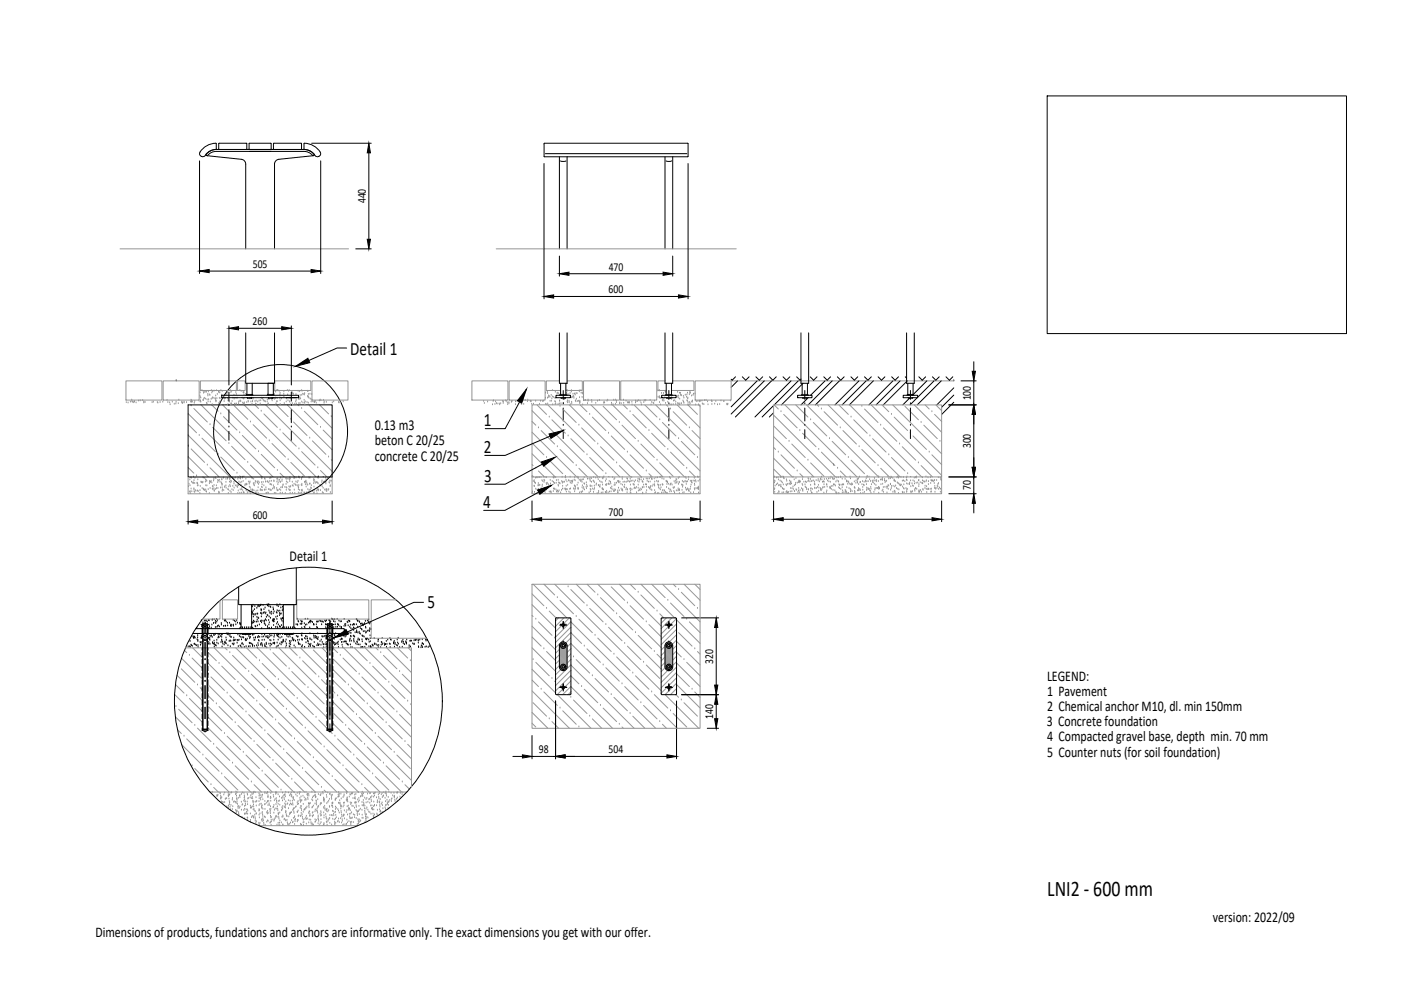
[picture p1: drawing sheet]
<svg xmlns="http://www.w3.org/2000/svg" width="297mm" height="210mm" viewBox="0 0 297 210" stroke-linecap="round" stroke-linejoin="round" font-family="sans-serif">
<defs><g id="words">
<text font-size="4.7" x="222" y="189.9">LNI2 - 600 mm</text>
<g font-size="4">
<text x="74.2" y="75.2">Detail 1</text>
<text x="102.6" y="90.4">1</text>
<text x="102.6" y="96.1">2</text>
<text x="102.5" y="107.7">4</text>
<text x="102.6" y="102.2">3</text>
<text x="90.7" y="129">5</text>
</g>
<g font-size="3.2">
<text x="79.4" y="91.1">0.13 m3</text>
<text x="79.4" y="94.4">beton C 20/25</text>
<text x="79.4" y="97.7">concrete C 20/25</text>
<text x="61.4" y="119">Detail 1</text>
<text x="222" y="144.3">LEGEND:</text>
<text x="222" y="147.6">1 Pavement</text>
<text x="221.9" y="154">3 Concrete foundation</text>
<text x="222" y="150.7">2 Chemical anchor M10, dl. min 150mm</text>
<text x="222" y="157.2">4 Compacted gravel base, depth min. 70 mm</text>
<text x="222" y="160.4">5 Counter nuts (for soil foundation)</text>
<text x="257.2" y="195.4">version: 2022/09</text>
<text x="20.2" y="198.6">Dimensions of products, fundations and anchors are informative only. The exact dimensions you get with our offer.</text>
</g>
<g font-size="2.6">
<text x="77.5" y="43.1" transform="rotate(-90 77.5 43.1)">440</text>
<text x="53.6" y="56.8">505</text>
<text x="129.1" y="57.4">470</text>
<text x="129" y="62.2">600</text>
<text x="53.6" y="68.9">260</text>
<text x="205.8" y="84.9" transform="rotate(-90 205.8 84.9)">100</text>
<text x="205.8" y="95.1" transform="rotate(-90 205.8 95.1)">300</text>
<text x="205.8" y="104" transform="rotate(-90 205.8 104)">70</text>
<text x="53.6" y="110">600</text>
<text x="129" y="109.4">700</text>
<text x="180.3" y="109.4">700</text>
<text x="151.2" y="140.7" transform="rotate(-90 151.2 140.7)">320</text>
<text x="151.2" y="152.5" transform="rotate(-90 151.2 152.5)">140</text>
<text x="114.3" y="159.7">98</text>
<text x="129" y="159.7">504</text>
</g>
</g></defs>
<!-- layer: 0 -->
<g fill="none" stroke="#000" stroke-width=".21">
<path d="M42.3 34.1v23.9M43.1 31.4a2.9 2.9 0 0 1 2.8-.9v1.1a3.6 3.6 0 0 0-2.6 1.5 .67 .67 0 0 1-.8-.1 .67 .67 0 0 1-.1-.7zM43.9 33l-.2-.2a2.27 2.27 0 0 1 2.2-1.1h18.5a2.07 2.07 0 0 1 2.2 1.2l-.2 .1M43.9 33l7.3 .8a1.02 1.02 0 0 1 .9 1v18M43.9 33l1.2-.8 .8-.1h18.5l.8 .1 1.2 .8M46.5 31.7v-1.3h5.7v1.3M52.8 31.7l.1-1.3h4.5l.1 1.3M57.5 32.1h-.1M58.1 31.7v-1.3h5.7v1.3M64.5 30.4a3.7 3.7 0 0 1 3.5 2.2 .68 .68 0 0 1-.5 .6 .68 .68 0 0 1-.7-.2 3.3 3.3 0 0 0-2.4-1.4zM66.1 30.4h12.6M66.4 33l-7.3 .8a1.02 1.02 0 0 0-.9 1v18"/>
<path d="M68 34.1v23.9M78.2 32.4v18.3M115.3 34.7v28.7M115.4 30.4h30.4l.1 2.7-30.4 .1zM115.6 32.6h30M118.6 33.2v19.6M118.8 34.1l.6 .1 .6-.1M120.2 33.2v19.6M141 33.2v19.6M141.2 34.1l.6 .1 .6-.1M142.6 33.2v19.6M145.9 34.7v28.7"/>
<path d="M222 20.3h63.5v50.4h-63.5zM44.3 57.5h21.7M75.4 52.8h3.3M118.6 54.3v4.2M120.6 58h20M142.6 54.3v4.2M48.5 69.1v12.5M50.6 69.6h9.1M52.1 70.6v10.7h6.1v-10.7M61.8 69.1v12.5M73.5 73.8h-2l-6 2.6M117.4 62.9h26.4"/>
<path d="M118.6 70.6v10.7h1.6v-10.7M141 70.6v10.7h1.6v-10.7M169.8 70.6v10.7h1.6v-10.7M192.2 70.6v10.7h1.6v-10.7M206.5 76.7v2M37.4 80.8h.1M39.9 85.8h30.5v15.3h-30.5zM47 83.8h16.3v.5h-16.3zM48.5 86h.1M48.5 90.5h.1M48.5 83.1v1.9M48.5 86.9v2.7"/>
<path d="M48.5 91.5v1.8M52.4 81.3v2.5M52.4 83.6l-.3 .2M52.5 84.3h.9M52.5 83.6v.2M52.7 83.6v.2M52.9 83.6v.2M53.1 83.6v.2M53.3 83.6v.2M53.5 81.3v2.5M53.5 83.6l.2 .2M56.8 83.8v-2.5h1.1v2.5"/>
<path d="M56.8 83.6l-.2 .2M56.9 84.3h.9M57 83.6v.2M57.2 83.6v.2M57.4 83.6v.2M57.6 83.6v.2M57.8 83.6v.2M57.9 83.6l.3 .2M60.6 84.3h2.3M61.8 86h.1M61.8 90.5h.1M61.8 83.1v1.9"/>
<path d="M61.8 86.9v2.7M61.8 91.5v1.8M110.2 85.2l-3.1 5.7h-4.2M115 98.4l-7.9 4.3h-4.3M116.6 92.5l-9.5 4.1h-4.3M117.9 83.8h3v.5h-3zM118.9 81.3v2.5M118.9 83.6l-.2 .2M119 84.3h.9M119 83.6v.2M119.2 83.6v.2M119.4 85.6h.1"/>
<path d="M119.4 90.2h.1M119.4 82.8v1.9M119.4 86.5v2.8M119.4 91.1v1.9M119.6 83.6v.2M119.8 83.6v.2M120 81.3v2.5M120 83.6l.2 .2M140.3 83.8h3v.5h-3zM141.3 81.3v2.5M141.3 83.6l-.3 .2M141.4 84.3h.9"/>
<path d="M141.4 83.6v.2M141.6 83.6v.2M141.8 85.6h.1M141.8 90.2h.1M141.8 82.8v1.9M141.8 86.5v2.8M141.8 91.1v1.9M142 83.6v.2M142.2 83.6v.2M142.4 81.3v2.5M142.4 83.6l.2 .2M169.1 83.8h3.1v.5h-3.1z"/>
<path d="M170.1 81.3v2.5M170.1 83.6l-.2 .2M170.2 84.3h.9M170.2 83.6v.2M170.4 83.6v.2M170.6 85.6h.1M170.6 90.2h.1M170.6 82.8v1.9M170.6 86.5v2.8M170.6 91.1v1.9M170.8 83.6v.2M171 83.6v.2"/>
<path d="M171.2 81.3v2.5M171.2 83.6l.2 .2M176.7 98.6h.1M191.5 83.8h3.1v.5h-3.1zM192.5 81.3v2.5M192.5 83.6l-.2 .2M192.6 84.3h.9M192.6 83.6v.2M192.8 83.6v.2M193 85.6h.1M193 90.2h.1M193 82.8v1.9"/>
<path d="M193 86.5v2.8M193 91.1v1.9M193.2 83.6v.2M193.4 83.6v.2M193.6 81.3v2.5M193.6 83.6l.2 .2M201.2 85.8h5.8M202.2 80.8h.1M203.7 80.8h3.3M206.5 80.8v5M206.5 87.9v11.2M39.9 106.2v4.9"/>
<path d="M41.9 110.6h26.5M67.5 101.1h.1M70.4 106.2v4.9M112.8 106.2v4.4M114.2 104.4l-7.1 3.8h-4.6M114.8 110.1h31.6M148.4 106.2v4.4M164 106.2v4.4M166.1 110.1h31.5M199.6 106.2v4.4M201.2 104.7h5.8M201.2 101.1h5.8"/>
<path d="M206.5 101.1v3.6M206.5 106.7v2.1M41.5 133.3h31.5v1h-32.1M42.6 132.4l1.8 .9M42.6 134.3l1.8 .9-1.8 1M42.9 137.4v.4M42.9 138.3v1M42.9 139.8v1M42.9 133.3v1M43 132.3v22.3M43 132.3h1M43 132.3h.9"/>
<path d="M43 132.3h.1M43 132.3v22.4M43.5 135.3h.1M43.5 139.9h.1M43.5 132v2.4M43.5 136.2v2.8M43.9 132.3h.1M43.9 132.3v22.4M44 132.3v22.3M44.1 133.3v1M44.1 137.4v.4M44.1 138.3v1"/>
<path d="M44.1 139.8v1M44.4 132.4l-1.8 .9M44.4 134.3l-1.8 .9 1.8 1M51.1 128.2v5.1M51.1 132.9l-.4 .4M51.3 134.3l.1 .2h1.6l.1-.2M51.4 132.9v.4M51.8 132.9v.4M52.2 132.9v.4M52.6 132.9v.4M53 132.9v.4M53.4 128.2v5.1"/>
<path d="M53.4 132.9l.4 .4M60.1 132.9l-.4 .4M60.3 134.3l.1 .2h1.6l.1-.2M60.4 132.9v.4M60.8 132.9v.4M61.2 132.9v.4M61.6 132.9v.4M62 132.9v.4M62.3 128.2h-2.2v5.1M62.3 128.2v5.1M62.3 132.9l.4 .4M62.8 120.4v7.8h-12.2v-3.8"/>
<path d="M69.1 132.4l1.7 .9M69.1 134.3l1.7 .9-1.7 1M69.3 137.4v.4M69.3 138.3v1M69.3 139.8v1M69.3 133.3v1M69.4 132.3v22.3M69.4 132.3h1.1M69.5 132.3h.9M69.5 132.3h-.1M69.5 132.3v22.4M69.9 135.3h.1"/>
<path d="M69.9 139.9h.1M69.9 134.2h.1M69.9 138.8h.1M69.9 131.6v2.8M69.9 135.1v3.9M69.9 139.7v3.8M70.4 132.3h.1M70.4 132.3v22.4M70.5 132.3v22.3M70.6 133.3v1M70.6 137.4v.4M70.6 138.3v1"/>
<path d="M70.6 139.8v1M70.8 134.3l-1.7 .9 1.7 1M70.8 132.4l-1.7 .9M89.8 127.7h-2l-14.2 6.3M117.9 131.1l2.9-.1 .2 .2v15.9l-.2 .2h-2.9l-.1-.2zM118.7 132.5h.1M118.8 132.5h.1M118.9 132.5h.1M119.1 132.5h.1M119.1 132.5h.2M119.3 132.5h.1M119.3 132.5h.2"/>
<path d="M119.4 136.1a.81 .81 0 0 1 .8 .8v4.5a.81 .81 0 0 1-.8 .8M119.4 136.1a.81 .81 0 0 0-.8 .8v4.5a.81 .81 0 0 0 .8 .8M119.4 136.1h.1M119.4 132h.1M119.4 132.2h.1M119.4 132.4h.1M119.4 132.6h.1M119.4 132.9h.1M119.4 133.1h.1M119.4 131.8v.1M119.4 132v.1M119.4 132.2v.2"/>
<path d="M119.4 132.5v.1M119.4 132.7v.1M119.4 132.9v.2M119.4 133.2v.1M119.5 132.5h.1M119.6 132.5h.1M119.8 132.5h.1M120 132.5h.1M120 132.5h.2M140.2 131.1l3-.1 .2 .2v15.9l-.2 .2h-2.9l-.1-.2zM141 132.5h.2M141.2 132.5h.1"/>
<path d="M141.3 132.5h.1M141.5 132.5h.1M141.5 132.5h.2M141.7 132.5h.1M141.7 132.5h.2M141.8 136.1a.81 .81 0 0 1 .8 .8v4.5a.81 .81 0 0 1-.8 .8M141.8 136.1a.81 .81 0 0 0-.8 .8v4.5a.81 .81 0 0 0 .8 .8M141.8 136.1h.1M141.8 132h.1M141.8 132.2h.1M141.8 132.4h.1M141.8 132.6h.1"/>
<path d="M141.8 132.9h.1M141.8 133.1h.1M141.8 131.8v.1M141.8 132v.1M141.8 132.2v.2M141.8 132.5v.1M141.8 132.7v.1M141.8 132.9v.2M141.8 133.2v.1M141.9 132.5h.1M142 132.5h.1M142.2 132.5h.1"/>
<path d="M142.4 132.5h.1M142.4 132.5h.2M144.5 131h7.9M151.9 133v12.3M42.9 141.2v1M42.9 142.7v1M42.9 144.1v1M42.9 145.6v1M42.9 147.1v.9M42.9 148.5v1M42.9 150v.9M42.9 151.4v1"/>
<path d="M42.9 152.9v.9M42.9 154.8h1.2M42.9 154.3v.5M42.9 154.8l.6 .4 .6-.4M43 154.6h1M43 154.6v.1M43 154.7h.9M43.5 144.5h.1M43.5 149h.1M43.5 140.8v2.7M43.5 145.4v2.7M43.5 150v2.4"/>
<path d="M44 154.6l-.1 .1M44.1 148.5v1M44.1 150v.9M44.1 151.4v1M44.1 152.9v.9M44.1 154.3v.5M44.1 141.2v1M44.1 142.7v1M44.1 144.1v1M44.1 145.6v1M44.1 147.1v.9M69.3 141.2v1"/>
<path d="M69.3 142.7v1M69.3 144.1v1M69.3 145.6v1M69.3 147.1v.9M69.3 148.5v1M69.3 150v.9M69.3 151.4v1M69.3 154.8h1.3M69.3 152.9v.9M69.3 154.3v.5M69.3 154.8l.6 .4M69.4 154.6h1.1"/>
<path d="M69.4 154.6l.1 .1M69.5 154.7h.9M69.9 144.5h.1M69.9 149h.1M69.9 143.4h.1M69.9 148h.1M69.9 152.5h.1M69.9 144.3v3.8M69.9 148.9v3.5M69.9 153.5v1.6M70.5 154.6l-.1 .1M70.6 141.2v1"/>
<path d="M70.6 142.7v1M70.6 144.1v1M70.6 145.6v1M70.6 147.1v.9M70.6 148.5v1M70.6 150v.9M70.6 151.4v1M70.6 152.9v.9M70.6 154.3v.5M70.6 154.8l-.7 .4M112.8 155.9v5M117.8 148.6v12.3"/>
<path d="M118.7 145.8h.1M118.8 145.8h.1M118.9 145.8h.1M119.1 145.8h.1M119.1 145.8h.2M119.3 145.8h.1M119.3 145.8h.2M119.4 142.2h.1M119.4 145.2h.1M119.4 145.4h.1M119.4 145.7h.1M119.4 145.9h.1"/>
<path d="M119.4 146.1h.1M119.4 146.3h.1M119.4 145v.1M119.4 145.2v.2M119.4 145.5v.1M119.4 145.7v.1M119.4 145.9v.2M119.4 146.2v.1M119.4 146.4v.1M119.5 145.8h.1M119.6 145.8h.1M119.8 145.8h.1"/>
<path d="M120 145.8h.1M120 145.8h.2M141 145.8h.2M141.2 145.8h.1M141.3 145.8h.1M141.5 145.8h.1M141.5 145.8h.2M141.7 145.8h.1M141.7 145.8h.2M141.8 142.2h.1M141.8 145.2h.1M141.8 145.4h.1"/>
<path d="M141.8 145.7h.1M141.8 145.9h.1M141.8 146.1h.1M141.8 146.3h.1M141.8 145v.1M141.8 145.2v.2M141.8 145.5v.1M141.8 145.7v.1M141.8 145.9v.2M141.8 146.2v.1M141.8 146.4v.1M141.9 145.8h.1"/>
<path d="M142 145.8h.1M142.2 145.8h.1M142.4 145.8h.1M142.4 145.8h.2M143.4 148.6v12.3M144.5 147.3h7.9M150 154.4h2.4M151.9 149.3v3.1M108.7 160.4h2.1M112.8 160.4h5M119.8 160.4h21.6"/>
<circle cx="59.5" cy="91.5" r="14.2"/>
<circle cx="119.4" cy="136.9" r=".56"/>
<circle cx="119.4" cy="132.5" r=".31"/>
<circle cx="119.4" cy="136.9" r=".25"/>
<circle cx="141.8" cy="136.9" r=".56"/>
<circle cx="141.8" cy="132.5" r=".31"/>
<circle cx="141.8" cy="136.9" r=".25"/>
<circle cx="65.4" cy="148.7" r="28.4"/>
<circle cx="119.4" cy="141.4" r=".56"/>
<circle cx="119.4" cy="145.8" r=".31"/>
<circle cx="119.4" cy="141.4" r=".25"/>
<circle cx="141.8" cy="141.4" r=".56"/>
<circle cx="141.8" cy="145.8" r=".31"/>
<circle cx="141.8" cy="141.4" r=".25"/>
<circle cx="81.4" cy="167.9" r="0"/>
</g>
<g fill="none" stroke="#939598" stroke-width=".21">
<path d="M25.4 52.8h48.5M105.2 52.8h50.9M26.7 80.8h7.6v4h-7.6zM34.6 80.8h7.6v4h-7.6zM42.5 80.8h7.6v2h-7.6zM50.4 80.8h1.6v2h-1.6zM58.3 80.8h7.6v2h-7.6zM66.1 80.8h7.7v4h-7.7zM100.1 80.8h7.6v4h-7.6zM107.9 80.8h7.7v4h-7.7zM112.8 85.8l35.6 .1v15.2h-35.6zM118.6 80.8h-2.8v2h3.1"/>
<path d="M120.2 80.8h3.3v2h-3.5M123.7 80.8h7.7v4h-7.7zM131.6 80.8h7.6v4h-7.6zM141 80.8h-1.5v2h1.8M142.6 80.8h4.5v2h-4.7M147.4 80.8h7.6v4h-7.6zM164 85.8l35.6 .1v15.2h-35.6zM202.2 80.8h-47.2M112.8 104.5h.1M112.9 104.3h.1M113.1 102.1h.1M113.2 103.1h.1"/>
<path d="M113.3 101.9h.1M113.3 103.2h.1M113.3 102.3h.1M113.3 104.4h.1M113.4 102.4h.1M113.5 102.5h.1M113.5 101.4h.1M113.6 103.7h.1M113.8 101.3h.1M113.8 104.7h.1M113.9 101.3h.1M113.9 103.9h.1"/>
<path d="M114.1 103h.1M114.1 101.3h.1M114.1 102.5h.1M114.2 103.8h.1M114.3 102.9h.1M114.4 101.3h.1M114.5 102.9h.1M114.7 101.2h.1M114.7 104.6h.1M114.7 103.6h.1M114.8 104.5h.1M114.8 103.7h.1"/>
<path d="M114.9 101.9h.1M115 103.2h.1M115 102.8h.1M115 104.4h.1M115 104.5h.1M115.1 102.1h.1M115.3 101.1h.1M115.3 101.8h.1M115.3 102.3h.1M115.4 104.2h.1M115.5 101.9h.1M115.6 104.4h.1"/>
<path d="M115.6 103.7h.1M115.8 101.2h.1M115.8 101.3h.1M115.8 102.5h.1M115.9 102.7h.1M115.9 103.7h.1M115.9 103.9h.1M116 102.5h.1M116.2 102.7h.1M116.3 102.9h.1M116.5 104.3h.1M116.7 101.9h.1"/>
<path d="M116.7 103h.1M116.7 103.1h.1M116.7 102.6h.1M116.7 104.3h.1M116.8 104.3h.1M116.8 103.2h.1M116.9 104.5h.1M117.1 102.1h.1M117.3 101.3h.1M117.3 104.2h.1M117.4 103.7h.1M117.4 102.3h.1"/>
<path d="M117.4 101.4h.1M117.4 101.3h.1M117.5 102.5h.1M117.5 103.7h.1M117.6 102.5h.1M117.6 103.7h.1M117.8 101.3h.1M117.9 103.9h.1M117.9 102.5h.1M118 101.9h.1M118 104.3h.1M118.1 104.4h.1"/>
<path d="M118.2 104.1h.1M118.3 102.9h.1M118.3 101.8h.1M118.4 103.1h.1M118.4 104.3h.1M118.5 102.4h.1M118.5 104.1h.1M118.6 102.5h.1M118.7 102.6h.1M118.9 104.5h.1M119.1 104h.1M119.1 102.1h.1"/>
<path d="M119.2 101.2h.1M119.2 102.4h.1M119.3 103.7h.1M119.3 103.1h.1M119.3 102.3h.1M119.4 102.3h.1M119.6 103.7h.1M119.7 102.2h.1M119.8 101.3h.1M119.9 103.9h.1M119.9 101.3h.1M119.9 103.7h.1"/>
<path d="M120 101.8h.1M120 103.1h.1M120.1 103.8h.1M120.1 104.3h.1M120.2 102.2h.1M120.3 103.8h.1M120.4 102.9h.1M120.6 101.9h.1M120.6 104.3h.1M120.7 102h.1M120.8 103.8h.1M120.9 101.2h.1"/>
<path d="M120.9 104.5h.1M120.9 102.4h.1M121 103.7h.1M121.1 102h.1M121.1 102.1h.1M121.2 102.5h.1M121.4 102.3h.1M121.4 102h.1M121.6 103.7h.1M121.7 103.6h.1M121.7 101.8h.1M121.8 103h.1"/>
<path d="M121.8 104.3h.1M121.8 101.3h.1M121.9 103.1h.1M121.9 103.9h.1M121.9 101.9h.1M122 103.2h.1M122 103.6h.1M122.4 102.9h.1M122.5 101.3h.1M122.5 101.2h.1M122.5 103.5h.1M122.6 103.7h.1"/>
<path d="M122.6 102.4h.1M122.6 101.5h.1M122.8 101.8h.1M122.9 104.5h.1M123.1 102.1h.1M123.2 101.8h.1M123.2 102h.1M123.2 104.3h.1M123.3 104.4h.1M123.4 102.2h.1M123.4 103.4h.1M123.4 101.8h.1"/>
<path d="M123.5 103h.1M123.5 104.2h.1M123.6 103.7h.1M123.7 101.7h.1M123.7 103.4h.1M123.8 102.6h.1M123.9 101.3h.1M123.9 103.9h.1M123.9 102.7h.1M124.3 103.3h.1M124.3 102.4h.1M124.4 103.6h.1"/>
<path d="M124.4 102.9h.1M124.5 103.2h.1M124.6 101.6h.1M124.9 101.5h.1M124.9 104.5h.1M125.1 101.8h.1M125.1 101.4h.1M125.1 103h.1M125.1 102.1h.1M125.1 103.8h.1M125.2 103.2h.1M125.2 104.3h.1"/>
<path d="M125.3 103.9h.1M125.4 102.2h.1M125.4 101.5h.1M125.5 103.1h.1M125.7 103.7h.1M125.8 102h.1M125.8 104.4h.1M125.9 101.3h.1M125.9 102.1h.1M125.9 103.9h.1M126 102.3h.1M126 103.1h.1"/>
<path d="M126 103.6h.1M126.3 101.4h.1M126.4 102.9h.1M126.4 102.6h.1M126.6 104.7h.1M126.6 101.3h.1M126.8 101.7h.1M126.9 102.9h.1M126.9 104.5h.1M126.9 104.2h.1M127.1 103.2h.1M127.2 102.1h.1"/>
<path d="M127.2 101.2h.1M127.2 103.3h.1M127.2 102.9h.1M127.4 102.2h.1M127.5 104.5h.1M127.7 102.3h.1M127.7 103.7h.1M127.7 103.6h.1M127.7 101.4h.1M127.8 102.8h.1M127.8 103.8h.1M127.8 104.5h.1"/>
<path d="M127.8 101.5h.1M127.9 101.2h.1M127.9 103.9h.1M128 101.1h.1M128.3 104.4h.1M128.4 102h.1M128.4 102.9h.1M128.4 104.4h.1M128.5 101.7h.1M128.5 104.5h.1M128.6 102.9h.1M128.6 104.2h.1"/>
<path d="M128.6 102.7h.1M128.9 104.5h.1M129 102.7h.1M129 102.6h.1M129.2 102.7h.1M129.2 102.1h.1M129.2 104.3h.1M129.4 102.3h.1M129.4 102.2h.1M129.4 103.5h.1M129.5 102.6h.1M129.6 104.3h.1"/>
<path d="M129.7 103.7h.1M129.7 103.3h.1M129.9 101.2h.1M130 103.9h.1M130.1 104.2h.1M130.2 101.7h.1M130.2 102.9h.1M130.3 104.2h.1M130.3 101.5h.1M130.4 103.9h.1M130.4 102.5h.1M130.4 102.9h.1"/>
<path d="M130.5 104h.1M130.7 102.4h.1M130.9 104.5h.1M131 104.1h.1M131 102.1h.1M131 104.5h.1M131.1 102.3h.1M131.1 102.2h.1M131.1 103.5h.1M131.2 102.1h.1M131.2 102.4h.1M131.3 104h.1"/>
<path d="M131.5 102.2h.1M131.7 102.7h.1M131.7 103.7h.1M131.8 104h.1M131.9 101.2h.1M131.9 101.6h.1M132 102.9h.1M132 103.9h.1M132 104.1h.1M132.1 102.3h.1M132.3 103.3h.1M132.4 103.4h.1"/>
<path d="M132.4 102.9h.1M132.4 102.2h.1M132.7 103.9h.1M132.7 102.3h.1M132.8 103.5h.1M132.9 101.5h.1M133 104.5h.1M133 102.2h.1M133 103.9h.1M133 101.6h.1M133 103.8h.1M133.2 102.1h.1"/>
<path d="M133.5 102.2h.1M133.6 103.7h.1M133.6 102.1h.1M133.6 101.6h.1M133.6 104.5h.1M133.7 102.8h.1M133.7 104.1h.1M133.7 103.7h.1M133.7 104.6h.1M133.9 102h.1M133.9 101.2h.1M134 103.8h.1"/>
<path d="M134.2 102h.1M134.2 102.7h.1M134.4 102.8h.1M134.4 102.9h.1M134.4 103.6h.1M134.5 102.2h.1M134.5 103.5h.1M134.7 101.9h.1M134.8 103.6h.1M134.9 103.3h.1M135 104.5h.1M135.2 102.1h.1"/>
<path d="M135.3 101.6h.1M135.3 103.5h.1M135.3 102.9h.1M135.4 104.1h.1M135.5 102.2h.1M135.5 101.6h.1M135.6 103.9h.1M135.6 101.8h.1M135.7 104h.1M135.7 103.7h.1M135.9 101.8h.1M135.9 101.2h.1"/>
<path d="M136 103.8h.1M136.2 103.4h.1M136.2 102.2h.1M136.2 102.1h.1M136.3 104.6h.1M136.3 104.7h.1M136.3 102.3h.1M136.5 101.7h.1M136.5 102.9h.1M136.5 103.4h.1M136.9 102.8h.1M137 104.5h.1"/>
<path d="M137 101.5h.1M137 103.3h.1M137.1 102.8h.1M137.1 104h.1M137.2 102.1h.1M137.3 101.6h.1M137.5 102.2h.1M137.5 103.4h.1M137.6 103.5h.1M137.7 101.5h.1M137.7 103.7h.1M137.8 102.2h.1"/>
<path d="M137.9 103.4h.1M137.9 103.2h.1M137.9 101.2h.1M138 103.8h.1M138.1 101.6h.1M138.2 101.5h.1M138.2 104h.1M138.3 101.7h.1M138.3 103.1h.1M138.5 102.8h.1M138.7 101.5h.1M138.8 102.8h.1"/>
<path d="M138.8 103.1h.1M138.8 104h.1M138.8 102.2h.1M138.8 104.6h.1M139 104.5h.1M139.1 101.3h.1M139.2 102h.1M139.4 104.7h.1M139.4 101.3h.1M139.5 102.8h.1M139.5 102.2h.1M139.6 102.9h.1"/>
<path d="M139.6 102.1h.1M139.6 103.4h.1M139.7 102.9h.1M139.7 104.6h.1M139.8 103.7h.1M139.9 101.2h.1M140 101.2h.1M140 102.9h.1M140 103.8h.1M140.1 103.4h.1M140.2 101.1h.1M140.3 104.5h.1"/>
<path d="M140.4 101.5h.1M140.4 102.8h.1M140.4 104h.1M140.5 102.8h.1M140.6 104.5h.1M140.8 101.6h.1M140.8 104h.1M140.9 104.1h.1M141 104.5h.1M141.1 104.4h.1M141.2 102h.1M141.3 102.1h.1"/>
<path d="M141.3 103.4h.1M141.4 104.6h.1M141.4 102.2h.1M141.4 102.7h.1M141.5 104.6h.1M141.5 102.2h.1M141.5 102.3h.1M141.7 102.7h.1M141.8 103.7h.1M142 101.2h.1M142 104.3h.1M142 103.8h.1"/>
<path d="M142.1 102.9h.1M142.1 101.5h.1M142.2 102.7h.1M142.2 104h.1M142.3 102.6h.1M142.3 104.3h.1M142.5 102.8h.1M142.7 103.4h.1M142.8 103.6h.1M142.9 104.2h.1M142.9 102.1h.1M143 103.4h.1"/>
<path d="M143 104.6h.1M143 104.5h.1M143.1 102.5h.1M143.3 102h.1M143.3 101.7h.1M143.4 104.1h.1M143.5 101.8h.1M143.5 102.4h.1M143.5 102.2h.1M143.7 104.1h.1M143.8 103.7h.1M143.8 101.4h.1"/>
<path d="M143.8 102.7h.1M143.9 103.9h.1M144 101.2h.1M144 102.4h.1M144 102.3h.1M144 104.7h.1M144 103.8h.1M144.1 104h.1M144.5 102.8h.1M144.6 104h.1M144.7 102.9h.1M144.7 102.1h.1"/>
<path d="M144.7 103.3h.1M144.8 104.5h.1M144.8 103h.1M144.9 102.3h.1M145 104.5h.1M145.2 102.2h.1M145.3 102h.1M145.3 103.5h.1M145.4 101.2h.1M145.5 101.5h.1M145.5 103.9h.1M145.5 102.7h.1"/>
<path d="M145.5 102.2h.1M145.7 102.1h.1M145.8 103.7h.1M145.8 103.8h.1M146 101.7h.1M146 104.1h.1M146 101.2h.1M146.1 103.8h.1M146.1 104.2h.1M146.3 103.7h.1M146.4 102h.1M146.4 103.3h.1"/>
<path d="M146.5 104.5h.1M146.5 102.8h.1M146.6 102.3h.1M146.6 102h.1M146.7 102.4h.1M147 102h.1M147 104.5h.1M147.2 101.4h.1M147.2 103.6h.1M147.2 102.6h.1M147.3 102h.1M147.3 103.9h.1"/>
<path d="M147.3 102.9h.1M147.5 101.9h.1M147.6 102.2h.1M147.6 103.6h.1M147.8 103.7h.1M147.9 101.2h.1M147.9 103.5h.1M148 101.2h.1M148 102h.1M148.1 103.6h.1M148.1 103.3h.1M148.1 103.8h.1"/>
<path d="M148.1 103.5h.1M148.1 104.5h.1M148.4 101.8h.1M39.3 137.4h47.9v29.4M46.6 127.3v4h-3.7M47.1 127.2h3.3v4.1h-3.3zM62.9 127.2h15.3v4.1h-15.3zM84 127.2h-5.3v8.1h11.8M112.8 123.9h35.6v30.5h-35.6zM86.3 167.9h-41.8"/>
</g>
<!-- layer: SRAFY -->
<g fill="none" stroke="#939598" stroke-width=".21">
<path d="M26.8 85.4h.1M27.2 85.4h.1M27.6 85.3h.1M27.9 84.8h.1M28 85.2h.1M28.1 85.3h.1M28.3 85.4h.1M28.5 85.3h.1M28.5 85.1h.1M28.8 85.4h.1M29.4 85h.1M29.7 85h.1"/>
<path d="M30.3 84.9h.1M30.5 85.3h.1M30.5 85.4h.1M30.8 85.3h.1M32.2 85.4h.1M32.5 85.3h.1M33.4 85.3h.1M33.5 85.5h.1M33.9 85.3h.1M34.5 85.3h.1M35.4 84.9h.1M35.6 85.4h.1"/>
<path d="M36 85.4h.1M36.1 85.8h.1M36.5 85.3h.1M36.9 85.7h.1M37.3 85.7h.1M37.3 85.3h.1M37.8 85.6h.1M37.9 84.8h.1M38.5 85.3h.1M38.6 85.4h.1M38.7 85.5h.1M39 85.4h.1"/>
<path d="M39 85.3h.1M39.5 85.4h.1M39.9 87.7l13.4 13.4M39.9 90l1.8 1.8M39.9 92.3l8.9 8.8M39.9 96.8l4.3 4.3M39.9 99.1l1.2 1.2M40 94.6h.1M40.4 85.2h.1M40.5 84.9h.1M40.5 86h.1M40.5 95.2l2.9 2.8"/>
<path d="M40.6 85.2h.1M40.6 85h.1M40.7 85.3h.1M40.8 85.2h.1M41.1 86.6l2.9 2.9M41.2 85.5h.1M41.3 85.1h.1M42.2 85h.1M42.2 92.3h.1M42.4 84h.1M42.4 85.2h.1M42.4 83.3h.1"/>
<path d="M42.4 84.3h.1M42.5 85h.1M42.6 85.2h.1M42.6 84.4h.1M42.6 85.8l15.3 15.3M42.8 82.8h.1M42.8 92.9l2.9 2.9M43 84.9h.1M43.1 83h.1M43.1 84.9h.1M43.2 83.4h.1M43.2 84.6h.1"/>
<path d="M43.3 83.2h.1M43.3 84.4h.1M43.6 84.6h.1M43.6 83.1h.1M43.7 83.1h.1M43.8 85.5h.1M43.9 85.6h.1M43.9 84.8h.1M44 98.6h.1M44.1 83.6h.1M44.1 83.9h.1M44.1 85.2h.1"/>
<path d="M44.2 83.1h.1M44.2 84.7h.1M44.4 83.7h.1M44.5 83.8h.1M44.5 90h.1M44.5 99.2l2 1.9M44.6 85.2h.1M44.8 84.7h.1M44.8 82.8h.1M44.9 85.8l1.3 1.4M44.9 83.3h.1M45 84.6h.1"/>
<path d="M45 85.8h.1M45 83h.1M45.1 84.3h.1M45.1 83h.1M45.1 90.6l2.9 2.9M45.3 84.4h.1M45.4 82.9h.1M45.6 84.6h.1M45.7 84.9h.1M45.7 84h.1M45.8 85.2h.1M45.8 85h.1"/>
<path d="M45.9 82.8h.1M46 84.5h.1M46.1 83.6h.1M46.2 96.3h.1M46.3 83.2h.1M46.4 85.6h.1M46.5 83.3h.1M46.5 84.4h.1M46.6 85.2h.1M46.6 83.3h.1M46.6 84.5h.1M46.7 85.8h.1"/>
<path d="M46.8 87.8h.1M46.8 96.9l2.9 2.9M46.8 82.8h.1M47 83.8h.1M47.1 83h.1M47.2 85.8l15.3 15.3M47.4 84.4h.1M47.4 84.3h.1M47.4 88.3l2.8 2.9M47.5 85.1h.1M47.6 84.6h.1M47.7 84.4h.1"/>
<path d="M47.8 84.5h.1M48.1 83.6h.1M48.3 83.3h.1M48.3 84.5h.1M48.3 85.8h.1M48.3 85h.1M48.5 94h.1M48.6 85.2h.1M48.8 85.8h.1M48.8 82.8h.1M49 83.2h.1M49 85.6h.1"/>
<path d="M49.1 94.6l2.9 2.9M49.1 85.7h.1M49.1 83h.1M49.2 85.1h.1M49.4 84.4h.1M49.6 83.8h.1M49.6 84.6h.1M49.7 86l2.8 2.9M49.7 85.7h.1M50 83.2h.1M50 84.5h.1M50.1 85.6h.1"/>
<path d="M50.1 85.7h.1M50.1 83.6h.1M50.3 84.4h.1M50.6 85.6h.1M50.6 85.2h.1M50.8 91.8h.1M50.9 82.8h.1M50.9 85.1h.1M50.9 85h.1M51 85.1h.1M51.1 83h.1M51.4 84.4h.1"/>
<path d="M51.4 92.3l2.8 2.9M51.5 85.5h.1M51.5 83.2h.1M51.6 85.6h.1M51.7 84.6h.1M51.7 83.3h.1M51.7 83.2h.1M51.7 83.8h.1M51.7 84.5h.1M51.8 85.8l15.2 15.3M51.8 85.7h.1M51.8 85.4h.1"/>
<path d="M52.1 83.6h.1M52.3 85.4h.1M52.5 98h.1M52.6 85.1h.1M52.6 85.2h.1M52.9 84.5h.1M53 84.6h.1M53.1 89.5h.1M53.1 98.6l2.5 2.5M53.2 85.2h.1M53.4 84.5h.1M53.4 85.7h.1"/>
<path d="M53.5 85.2h.1M53.6 85.1h.1M53.7 84.6h.1M53.7 90l2.8 2.9M54 85.8l.8 .8M54.1 85.1h.1M54.2 85.7h.1M54.3 85h.1M54.3 85.8h.1M54.6 85.2h.1M54.8 95.8h.1M54.9 85h.1"/>
<path d="M55.2 85.6h.1M55.3 85h.1M55.4 87.2h.1M55.4 96.3l2.8 2.9M55.4 84.4h.1M55.5 84.5h.1M55.7 84.6h.1M55.8 84.9h.1M56 87.8l2.8 2.8M56 85h.1M56.1 85.1h.1M56.3 85.2h.1"/>
<path d="M56.3 85.8l14.1 14.1M56.7 85.2h.1M56.7 84.8h.1M56.8 85.7h.1M56.9 85.6h.1M57 84.7h.1M57.1 93.5h.1M57.5 84.7h.1M57.7 94l2.8 2.9M57.7 84.6h.1M57.7 85h.1M58.1 84.5h.1"/>
<path d="M58.1 83.6h.1M58.2 82.9h.1M58.2 84.6h.1M58.4 84.5h.1M58.4 83.1h.1M58.5 84.4h.1M58.5 85.6h.1M58.6 85.8l2.5 2.5M58.7 85.2h.1M58.7 82.8h.1M58.8 84.5h.1M58.8 85.2h.1"/>
<path d="M58.8 99.8h.1M58.8 82.9h.1M58.9 82.8h.1M59.2 83h.1M59.3 84.4h.1M59.4 83.7h.1M59.4 91.2h.1M59.4 83.4h.1M59.4 85h.1M59.4 85.7h.1M59.4 84.4h.1M59.7 84.6h.1"/>
<path d="M60 91.8l2.8 2.8M60.2 84.3h.1M60.2 83.6h.1M60.2 83.1h.1M60.3 85.6h.1M60.7 85.2h.1M60.7 84.6h.1M60.9 85.8l9.5 9.6M60.9 82.8h.1M61 83.7h.1M61 85h.1M61.1 97.5h.1"/>
<path d="M61.2 83h.1M61.3 82.8h.1M61.4 85.2h.1M61.4 84.4h.1M61.5 85.3h.1M61.6 85.8h.1M61.7 88.9h.1M61.7 98l2.8 2.9M61.7 84.6h.1M61.9 83.1h.1M62 85.5h.1M62 83.4h.1"/>
<path d="M62 85.8h.1M62.1 83.5h.1M62.2 83.6h.1M62.2 89.5l2.9 2.8M62.5 85.7h.1M62.7 85.2h.1M62.8 83.7h.1M62.8 84.9h.1M62.8 85.6h.1M63.2 85.8l.2 .2M63.2 83h.1M63.3 84.6h.1"/>
<path d="M63.4 85.6h.1M63.4 95.2h.1M63.4 84.7h.1M63.5 84.4h.1M63.5 83.1h.1M63.6 84.3h.1M63.6 85.6h.1M63.6 83.9h.1M63.7 84.6h.1M63.9 82.8h.1M64 86.6h.1M64 95.8l2.8 2.8"/>
<path d="M64 83.8h.1M64 85.2h.1M64 82.9h.1M64.2 83.6h.1M64.2 85.5h.1M64.4 83.6h.1M64.5 84.9h.1M64.5 83.7h.1M64.5 87.2l2.9 2.8M64.6 85.4h.1M64.6 83.5h.1M64.6 85.8h.1"/>
<path d="M64.7 85.2h.1M65.1 85.3h.1M65.2 83h.1M65.2 84h.1M65.3 83h.1M65.3 84.2h.1M65.4 84.2h.1M65.4 85.5h.1M65.4 83.6h.1M65.5 85.8l4.9 5M65.5 84.4h.1M65.7 92.9h.1"/>
<path d="M65.7 83.6h.1M65.7 84.6h.1M65.9 84.7h.1M66 85.2h.1M66.1 83.6h.1M66.1 84.9h.1M66.2 93.5l2.9 2.8M66.3 85.2h.1M66.6 85.3h.1M66.7 85.4h.1M66.7 85.2h.1M66.8 85.1h.1"/>
<path d="M67.1 85.5h.1M67.4 99.2h.1M67.7 85h.1M67.7 85.8l2 2M67.9 84.8h.1M68 90.6h.1M68 99.8l1.3 1.3M68.1 85h.1M68.5 91.2l1.9 1.9M68.6 84.9h.1M68.7 85.5h.1M68.7 85.2h.1"/>
<path d="M69.2 85.3h.1M69.7 96.9h.1M70.2 88.3h.1M70.2 97.5l.2 .2M70.4 85.4h.1M70.7 85.2h.1M71.8 85.3h.1M71.9 85.4h.1M72.1 85.4h.1M72.8 85.2h.1M102.5 85.1h.1M102.7 85.5h.1"/>
<path d="M103.4 85.2h.1M104.4 85.8h.1M104.5 85.1h.1M104.6 85h.1M104.9 85.8h.1M105.1 85.2h.1M105.3 85.6h.1M105.4 85.7h.1M105.8 85.6h.1M105.9 85.8h.1M106.2 85.6h.1M106.6 85.1h.1"/>
<path d="M106.7 85.5h.1M106.7 85.2h.1M107.2 85h.1M107.3 85.1h.1M107.6 85.4h.1M107.6 85.8h.1M107.9 85.4h.1M107.9 85.6h.1M108.4 85.3h.1M108.5 85.2h.1M108.6 85.1h.1M109.3 85.8h.1"/>
<path d="M109.3 85.2h.1M109.6 85.1h.1M109.8 85.1h.1M110.2 85.1h.1M110.5 85.6h.1M110.6 85.1h.1M110.6 85.8h.1M111 85.7h.1M111 85h.1M111.4 84.9h.1M111.8 85.1h.1M111.9 84.8h.1"/>
<path d="M112.4 85.1h.1M112.5 85.2h.1M112.6 85.1h.1M112.7 85.7h.1M112.8 96.2l4.9 4.9M112.8 91.6l9.5 9.5M112.8 87.1l14.1 14M112.8 98.5l.2 .2M112.8 93.9l2.5 2.5M112.8 89.4l.8 .7M113.1 85.7h.1M113.6 85.1h.1"/>
<path d="M113.6 99.3h.1M113.9 85.8l2 2.1M114.2 90.7h.1M114.2 99.9l1.2 1.2M114.4 85.7h.1M114.6 85.1h.1M114.7 91.3l2.9 2.8M115.1 85.1h.1M115.3 85.1h.1M115.6 84.4h.1M115.7 83.3h.1M115.7 85.7h.1"/>
<path d="M115.8 85.8h.1M115.9 97h.1M116 83.2h.1M116.1 84.4h.1M116.1 83.5h.1M116.1 85.7h.1M116.1 85.8l15.3 15.3M116.3 84.3h.1M116.3 83.9h.1M116.4 84h.1M116.5 88.4h.1M116.5 97.6l2.8 2.8"/>
<path d="M116.6 84.2h.1M116.6 85.1h.1M116.9 83.8h.1M116.9 85.1h.1M117 84.6h.1M117 89l2.9 2.9M117.1 84.2h.1M117.1 82.8h.1M117.2 85.8h.1M117.4 84.3h.1M117.6 85.2h.1M117.7 84.4h.1"/>
<path d="M117.7 85.8h.1M117.7 83.2h.1M117.8 85.3h.1M117.8 84.4h.1M117.8 85.6h.1M118.1 83.5h.1M118.2 94.7h.1M118.3 83.4h.1M118.3 85.8h.1M118.4 83.5h.1M118.6 85.6h.1M118.6 83.8h.1"/>
<path d="M118.6 85.1h.1M118.7 85h.1M118.7 86.1h.1M118.7 95.3l2.9 2.8M118.9 85.6h.1M119.3 86.7l2.9 2.9M119.5 85.5h.1M119.5 85.7h.1M119.6 84.6h.1M119.7 84.4h.1M119.7 84.7h.1M120.1 83.4h.1"/>
<path d="M120.2 82.8h.1M120.3 85.2h.1M120.3 83.7h.1M120.3 82.9h.1M120.3 85.4h.1M120.3 85h.1M120.5 92.4h.1M120.6 83.7h.1M120.7 85.1h.1M120.7 85.4h.1M120.7 85.8l15.3 15.3M120.9 83.4h.1"/>
<path d="M120.9 85.8h.1M121 93l2.9 2.9M121.1 83.1h.1M121.2 82.8h.1M121.2 84.3h.1M121.2 85.3h.1M121.2 85.6h.1M121.4 84.3h.1M121.5 83.6h.1M121.5 84h.1M121.6 84.1h.1M121.7 84.4h.1"/>
<path d="M121.8 83.5h.1M122 83.7h.1M122 85h.1M122.1 85.2h.1M122.1 83.4h.1M122.2 98.7h.1M122.2 84.6h.1M122.3 83.5h.1M122.4 85.1h.1M122.7 85.1h.1M122.7 90.1h.1M122.7 99.3l1.9 1.8"/>
<path d="M122.8 82.9h.1M122.8 83.1h.1M122.9 85.2h.1M122.9 84.3h.1M122.9 85.6h.1M122.9 85.1h.1M123 85.3h.1M123 85.8l1.5 1.5M123.2 82.8h.1M123.2 83.4h.1M123.3 90.7l2.9 2.9M123.4 84.3h.1"/>
<path d="M123.5 83.5h.1M123.5 85.9h.1M123.6 83.3h.1M123.6 83.6h.1M123.7 84.4h.1M123.7 83.7h.1M123.7 84.9h.1M123.8 84.9h.1M124.2 84.9h.1M124.5 96.4h.1M124.6 85.6h.1M124.7 85.1h.1"/>
<path d="M124.7 84.8h.1M125 87.9h.1M125 97l2.9 2.9M125.3 85.8l15.3 15.3M125.4 84.9h.1M125.5 85.3h.1M125.6 88.4l2.9 2.9M126.3 85.5h.1M126.7 85.1h.1M126.7 94.1h.1M127.1 84.9h.1M127.3 94.7l2.9 2.9"/>
<path d="M127.9 86.1l2.8 2.9M128 85.5h.1M128.1 85.3h.1M128.2 85.4h.1M128.7 85.1h.1M128.8 84.8h.1M129 91.9h.1M129.6 92.4l2.9 2.9M129.6 85.9h.1M129.7 85.5h.1M129.9 85.8l15.2 15.3M130 85.8h.1"/>
<path d="M130.1 84.9h.1M130.5 85.7h.1M130.5 84.8h.1M130.7 85.4h.1M130.7 85h.1M130.7 98.1h.1M131.3 89.6h.1M131.3 98.7l2.4 2.4M131.4 85.6h.1M131.4 85.4h.1M131.7 85.6h.1M131.9 90.1l2.8 2.9"/>
<path d="M132.1 85.8l.9 .9M132.2 84.8h.1M132.2 85.5h.1M132.7 85h.1M133 95.9h.1M133.1 85.4h.1M133.3 85.4h.1M133.4 85.5h.1M133.4 85.4h.1M133.6 87.3h.1M133.6 96.4l2.8 2.9M134 85.3h.1"/>
<path d="M134 85.9h.1M134.2 87.9l2.8 2.8M134.4 85.8l14 14M134.7 85h.1M134.7 85.4h.1M134.9 85.2h.1M135.2 85.1h.1M135.3 93.6h.1M135.3 84.9h.1M135.7 85.1h.1M135.9 94.1l2.8 2.9M135.9 85.4h.1"/>
<path d="M136 85.9h.1M136.5 85.4h.1M136.6 84.9h.1M136.7 85.8l2.6 2.6M136.8 85h.1M136.9 84.9h.1M137 99.9h.1M137.6 91.3h.1M137.8 84.9h.1M138 85.9h.1M138.2 91.9l2.8 2.8M138.2 85.3h.1"/>
<path d="M138.5 85.5h.1M138.6 85.6h.1M138.8 85h.1M139 85.8l9.4 9.5M139.3 97.6h.1M139.5 82.9h.1M139.5 84.2h.1M139.8 82.9h.1M139.8 84.3h.1M139.8 84.1h.1M139.8 84.4h.1M139.8 82.8h.1"/>
<path d="M139.8 85.3h.1M139.9 89h.1M139.9 98.1l2.8 2.9M140 85.9h.1M140.1 84.5h.1M140.3 83.4h.1M140.4 84.4h.1M140.4 84.9h.1M140.4 89.6l2.9 2.8M140.5 85h.1M140.7 83.4h.1M140.7 84.7h.1"/>
<path d="M140.8 85h.1M140.9 84.4h.1M141 83.1h.1M141.1 85.5h.1M141.2 83.2h.1M141.3 85.9l.3 .2M141.6 85.3h.1M141.6 95.3h.1M142.1 85.8h.1M142.2 86.7h.1M142.2 95.9l2.8 2.8M142.4 84.7h.1"/>
<path d="M142.4 84.3h.1M142.4 85.8h.1M142.5 84.4h.1M142.7 87.3l2.9 2.8M142.7 85.8h.1M142.8 85h.1M143.1 85h.1M143.3 85.7h.1M143.3 85.3h.1M143.5 84h.1M143.6 84.2h.1M143.6 85.9l4.8 4.8"/>
<path d="M143.7 83.2h.1M143.7 85.6h.1M143.8 85.7h.1M143.8 84.4h.1M143.9 93h.1M143.9 84h.1M144.1 83.4h.1M144.1 85.8h.1M144.1 84.6h.1M144.1 85.6h.1M144.3 83.4h.1M144.3 83.8h.1"/>
<path d="M144.4 83.9h.1M144.4 93.6l2.9 2.8M144.5 85.6h.1M144.8 85h.1M144.9 84h.1M144.9 85.3h.1M145 84.4h.1M145 85.5h.1M145.3 83.8h.1M145.6 84.2h.1M145.6 99.3h.1M145.6 83.7h.1"/>
<path d="M145.6 85h.1M145.8 85.1h.1M145.8 83.4h.1M145.8 84.6h.1M145.8 84.4h.1M145.8 85.8h.1M145.9 85.9l2 2M145.9 85.4h.1M146.1 85.8h.1M146.2 83.7h.1M146.2 90.7h.1M146.2 99.9l1.2 1.2"/>
<path d="M146.2 85.3h.1M146.3 83.2h.1M146.3 83.4h.1M146.3 85.6h.1M146.4 83.3h.1M146.6 84h.1M146.7 85.2h.1M146.7 91.3l1.7 1.7M146.7 85.3h.1M146.8 85h.1M146.9 83.8h.1M147 83.6h.1"/>
<path d="M147.4 83.5h.1M147.5 85.9h.1M147.6 85.2h.1M147.9 97h.1M148 85.1h.1M148.1 85.8h.1M148.2 85.9l.2 .2M148.3 85h.1M148.4 85.2h.1M148.5 85h.1M148.8 85h.1M148.9 85.6h.1"/>
<path d="M149 85.7h.1M149.2 85.8h.1M149.4 84.9h.1M149.7 84.9h.1M150 85.2h.1M150.1 85.8h.1M150.8 85h.1M150.8 85.1h.1M150.9 85.8h.1M151 85.2h.1M151.5 85.7h.1M151.8 85.1h.1"/>
<path d="M152.1 85.8h.1M152.6 85.8h.1M152.9 85h.1M153.5 85.1h.1M154.1 85.7h.1M154.1 85.8h.1M154.2 85.8h.1M154.3 85.7h.1M154.9 85h.1M164 97.2l4 3.9M164 92.6l8.6 8.5M164 88l13.1 13.1"/>
<path d="M164 99.4l1.7 1.7M164 94.9l.4 .4M164 90.3l2.7 2.7M164.1 85.8l.9 .9M165 95.9h.1M165.6 87.3h.1M165.6 96.4l2.8 2.9M166.2 87.9l2.8 2.8M166.4 85.8l15.3 15.3M167.3 93.6h.1M167.9 94.1l2.8 2.9M168.7 85.8l2.6 2.6"/>
<path d="M169 99.9h.1M169.6 91.3h.1M170.2 91.9l2.8 2.8M171 85.8l15.3 15.3M171.3 97.6h.1M171.9 89h.1M171.9 98.1l2.8 2.9M172.4 89.6l2.9 2.8M173.3 85.8l.3 .3M173.6 95.3h.1M174.2 86.7h.1M174.2 95.9l2.8 2.8"/>
<path d="M174.7 87.3l2.9 2.8M175.6 85.8l15.2 15.3M175.9 93h.1M176.4 93.6l2.9 2.8M177.6 99.3h.1M177.8 85.8l2.1 2.1M178.2 90.7h.1M178.2 99.9l1.2 1.2M178.7 91.3l2.9 2.8M179.9 97h.1M180.1 85.8l15.3 15.3M180.4 88.4h.1"/>
<path d="M180.4 97.6l2.9 2.8M181 89l2.9 2.9M182.2 94.7h.1M182.7 86.1h.1M182.7 95.3l2.9 2.8M183.3 86.7l2.9 2.9M184.4 92.4h.1M184.7 85.8l14.9 15M185 93l2.9 2.9M186.2 98.7h.1M186.7 90.1h.1M186.7 99.3l1.9 1.8"/>
<path d="M187 85.8l1.4 1.5M187.3 90.7l2.9 2.9M188.4 96.4h.1M189 87.9h.1M189 97l2.9 2.9M189.3 85.8l10.3 10.4M189.6 88.4l2.8 2.9M190.7 94.1h.1M191.3 94.7l2.9 2.9M191.9 86.1l2.8 2.9M193 91.9h.1M193.6 92.4l2.8 2.9"/>
<path d="M193.9 85.9l5.7 5.7M194.7 98.1h.1M195.3 89.6h.1M195.3 98.7l2.4 2.4M195.9 90.1l2.8 2.9M196.1 85.9l.9 .8M197 95.9h.1M197.6 87.3h.1M197.6 96.4l2 2.1M198.1 87.9l1.5 1.5M198.4 85.9l1.2 1.2M199.3 93.6h.1"/>
<path d="M39.9 101.1v3.6h30.5v-3.6M40 103.2h.1M40.1 102.7h.1M40.1 104.3h.1M40.2 101.8h.1M40.3 103h.1M40.3 104.2h.1M40.4 104.6h.1M40.4 101.3h.1M40.5 103.7h.1M40.6 101.4h.1M40.6 102.2h.1"/>
<path d="M40.7 104.3h.1M40.9 102.4h.1M40.9 102.6h.1M41 101.2h.1M41.1 102.4h.1M41.1 103.7h.1M41.1 103.8h.1M41.1 101.9h.1M41.2 104.3h.1M41.3 104.4h.1M41.3 102.5h.1M41.3 101.4h.1"/>
<path d="M41.4 104h.1M41.5 104.1h.1M41.7 100.9h.1M41.8 102.5h.1M41.8 102.4h.1M41.9 103h.1M41.9 104.1h.1M41.9 102.6h.1M41.9 101.7h.1M42 103h.1M42 104.2h.1M42.4 104.6h.1"/>
<path d="M42.4 104h.1M42.5 103.1h.1M42.6 102.2h.1M42.7 102.3h.1M42.8 102.3h.1M42.9 103.6h.1M42.9 102.4h.1M43 102.3h.1M43.1 101.3h.1M43.1 103.7h.1M43.1 103.8h.1M43.2 103.8h.1"/>
<path d="M43.3 103.9h.1M43.3 101.4h.1M43.4 104h.1M43.5 102.2h.1M43.6 101.7h.1M43.6 103.9h.1M43.6 103h.1M43.7 104.2h.1M43.7 101.9h.1M43.8 104.3h.1M43.8 102h.1M43.9 103h.1"/>
<path d="M44.1 103.8h.1M44.4 104.6h.1M44.4 102.6h.1M44.4 102.1h.1M44.5 102.3h.1M44.5 103.6h.1M44.6 102.2h.1M44.8 102h.1M44.9 102.4h.1M45 103.7h.1M45 103.1h.1M45.1 103.8h.1"/>
<path d="M45.2 103.3h.1M45.3 102h.1M45.3 101.7h.1M45.4 101.4h.1M45.4 103.6h.1M45.4 102.9h.1M45.4 104h.1M45.4 104.2h.1M45.7 101.4h.1M45.7 103.8h.1M45.8 101.5h.1M45.9 103h.1"/>
<path d="M45.9 103.6h.1M46.2 102.3h.1M46.2 101.9h.1M46.2 103.6h.1M46.3 102h.1M46.4 104.4h.1M46.4 104.6h.1M46.5 104.5h.1M46.5 101.8h.1M46.6 102.2h.1M46.8 103.5h.1M46.9 102.4h.1"/>
<path d="M47 102.6h.1M47 101.8h.1M47 101.7h.1M47.1 102.9h.1M47.1 103.4h.1M47.1 102.7h.1M47.1 104.1h.1M47.2 103.8h.1M47.4 101.4h.1M47.4 104h.1M47.6 103.3h.1M47.7 103.2h.1"/>
<path d="M47.9 103h.1M47.9 102.3h.1M47.9 101.6h.1M47.9 103.5h.1M48.2 101.6h.1M48.3 101.4h.1M48.3 103.8h.1M48.4 104.6h.1M48.4 103.9h.1M48.5 103.2h.1M48.7 102.2h.1M48.7 101.7h.1"/>
<path d="M48.7 102.9h.1M48.8 104.2h.1M48.8 101.5h.1M48.8 103.2h.1M48.9 102.4h.1M48.9 102h.1M49 104.4h.1M49 102.1h.1M49.2 103.8h.1M49.4 103.1h.1M49.4 101.4h.1M49.4 104h.1"/>
<path d="M49.6 102.2h.1M49.6 102.6h.1M49.6 103.5h.1M49.6 101.4h.1M49.9 103h.1M50 101.4h.1M50.2 100.3h.1M50.2 103h.1M50.3 103.2h.1M50.4 103.3h.1M50.4 104.6h.1M50.4 101.6h.1"/>
<path d="M50.5 102.8h.1M50.5 101.3h.1M50.5 104.1h.1M50.6 103h.1M50.7 102.2h.1M50.8 100.9l.2 .2M50.8 104.6h.1M50.9 101.4h.1M50.9 103.9h.1M50.9 102.4h.1M51 101.6h.1M51.1 102.9h.1"/>
<path d="M51.2 104.6h.1M51.2 103.8h.1M51.3 102.3h.1M51.3 103.5h.1M51.4 101.2h.1M51.4 101.4h.1M51.5 104h.1M51.6 102.1h.1M51.6 104.4h.1M51.7 104.6h.1M51.7 104.5h.1M51.7 101.1h.1"/>
<path d="M51.9 103h.1M52 102.8h.1M52.1 101.6h.1M52.2 102.8h.1M52.2 102.7h.1M52.2 104.1h.1M52.3 102.8h.1M52.3 102.7h.1M52.4 104.6h.1M52.6 104.4h.1M52.7 102.2h.1M52.8 102.7h.1"/>
<path d="M52.9 103.3h.1M52.9 104.3h.1M52.9 102.4h.1M53 102.2h.1M53 103.4h.1M53.1 104.7h.1M53.2 103.8h.1M53.4 101.4h.1M53.4 104.3h.1M53.5 104h.1M53.5 101.5h.1M53.5 103.9h.1"/>
<path d="M53.6 104h.1M53.7 102.5h.1M53.8 101.6h.1M53.8 102.8h.1M53.9 104.1h.1M53.9 103h.1M54.1 102.5h.1M54.1 102.1h.1M54.2 104.5h.1M54.3 102.2h.1M54.3 104.1h.1M54.5 104.6h.1"/>
<path d="M54.6 102.4h.1M54.7 104.1h.1M54.7 102.2h.1M54.7 103.4h.1M54.8 104.7h.1M54.8 102.7h.1M55 102.4h.1M55.2 104h.1M55.2 103.8h.1M55.4 101.4h.1M55.5 102.3h.1M55.5 103.3h.1"/>
<path d="M55.5 104h.1M55.5 101.5h.1M55.6 102.8h.1M55.6 103.4h.1M55.6 104h.1M55.8 102.3h.1M55.9 103h.1M56.1 103.9h.1M56.1 101.5h.1M56.2 101.6h.1M56.3 102.2h.1M56.4 103.4h.1"/>
<path d="M56.4 103.9h.1M56.4 104.7h.1M56.5 104.6h.1M56.7 102.2h.1M56.8 102.1h.1M56.8 104.5h.1M56.9 104.6h.1M56.9 103.8h.1M57 102.4h.1M57.2 102.1h.1M57.2 101.5h.1M57.2 103.8h.1"/>
<path d="M57.3 102.8h.1M57.3 104h.1M57.4 102.7h.1M57.4 101.4h.1M57.5 104h.1M57.5 102.8h.1M57.5 102h.1M57.8 103.7h.1M58 103h.1M58.1 102h.1M58.1 103.4h.1M58.1 102.1h.1"/>
<path d="M58.1 103.6h.1M58.2 104.6h.1M58.5 104.6h.1M58.7 103.6h.1M58.7 101.6h.1M58.7 102.2h.1M58.7 104h.1M58.9 104.1h.1M58.9 101.5h.1M58.9 102.8h.1M58.9 101.9h.1M58.9 104h.1"/>
<path d="M59 102.4h.1M59.2 103.8h.1M59.3 101.8h.1M59.3 102.2h.1M59.4 100.3l.8 .8M59.4 104.6h.1M59.4 101.4h.1M59.5 102.3h.1M59.5 104h.1M59.5 103.5h.1M59.8 102.1h.1M59.8 101.7h.1"/>
<path d="M59.8 103.3h.1M59.9 104.6h.1M59.9 103.4h.1M60 103h.1M60 102.8h.1M60.4 103.3h.1M60.5 104.6h.1M60.6 101.5h.1M60.7 102.7h.1M60.7 103.4h.1M60.7 101.6h.1M60.7 103.9h.1"/>
<path d="M60.7 102.2h.1M60.8 103.5h.1M61 102.4h.1M61 101.6h.1M61.3 103.8h.1M61.3 103.2h.1M61.3 101.6h.1M61.4 104h.1M61.4 101.7h.1M61.4 102.1h.1M61.5 101.4h.1M61.5 103.3h.1"/>
<path d="M61.5 104.6h.1M61.5 104h.1M61.5 101.5h.1M61.6 103.2h.1M62 102.2h.1M62 103h.1M62 104.6h.1M62.1 103.1h.1M62.3 101.4h.1M62.3 102.7h.1M62.4 103.9h.1M62.4 101.4h.1"/>
<path d="M62.5 104.6h.1M62.6 102.8h.1M62.7 102.9h.1M62.7 102.2h.1M62.8 101.4h.1M63 102.4h.1M63 103h.1M63.2 102h.1M63.2 103.3h.1M63.3 104.5h.1M63.3 103.8h.1M63.3 101.3h.1"/>
<path d="M63.3 103.4h.1M63.4 102.9h.1M63.4 101.1h.1M63.5 101.4h.1M63.5 104h.1M63.6 104.6h.1M63.9 102.9h.1M63.9 101.7h.1M63.9 104h.1M63.9 104.5h.1M64 101.4h.1M64 103h.1"/>
<path d="M64 102.7h.1M64 103.9h.1M64.1 104.1h.1M64.2 101.2h.1M64.5 104.5h.1M64.5 104.6h.1M64.6 102.3h.1M64.6 104.7h.1M64.7 102.4h.1M64.8 102.2h.1M64.8 102.8h.1M64.9 102h.1"/>
<path d="M64.9 103.3h.1M65 104.5h.1M65 102.4h.1M65.1 102.7h.1M65.2 102.9h.1M65.3 103.8h.1M65.4 104.4h.1M65.5 101.4h.1M65.5 104h.1M65.6 102.7h.1M65.7 104.3h.1M65.7 101.4h.1"/>
<path d="M65.7 102.6h.1M65.8 103.9h.1M65.9 103.5h.1M66 103.6h.1M66 103h.1M66.2 104.2h.1M66.5 102.5h.1M66.5 101.7h.1M66.5 102h.1M66.5 104.6h.1M66.6 103.3h.1M66.6 104.1h.1"/>
<path d="M66.6 104.5h.1M66.6 101.8h.1M66.8 102.2h.1M66.8 102.5h.1M67 102.4h.1M67.1 104.1h.1M67.2 102.3h.1M67.2 104.7h.1M67.3 103.8h.1M67.4 102.4h.1M67.4 101.4h.1M67.4 104.1h.1"/>
<path d="M67.4 102.6h.1M67.5 103.8h.1M67.5 101.4h.1M67.6 104h.1M67.8 102.9h.1M67.9 103h.1M68 104h.1M68 103h.1M68.2 102.3h.1M68.3 102h.1M68.3 103.2h.1M68.4 104.4h.1"/>
<path d="M68.5 103.5h.1M68.5 104.6h.1M68.6 101.2h.1M68.6 102.3h.1M68.8 102.2h.1M68.8 103.9h.1M69.1 101.4h.1M69.1 102.3h.1M69.1 102.6h.1M69.1 102.2h.1M69.1 101.7h.1M69.1 103.9h.1"/>
<path d="M69.2 104.1h.1M69.2 103.9h.1M69.3 104.2h.1M69.3 103.8h.1M69.5 101.4h.1M69.6 104h.1M69.7 103.8h.1M69.8 102.3h.1M69.9 102.4h.1M70 101.9h.1M70 102.1h.1M70 103.2h.1"/>
<path d="M70 103h.1M70 104.4h.1M70.3 102h.1M112.8 101.1v3.6h35.6v-3.6M112.8 100.8l.3 .3M119.9 101h.1M128.5 100.4h.1M129 101l.1 .1M137.6 100.4l.7 .7M164 101.1v3.6h35.6v-3.6M164.1 101.2h.1M164.2 101.1h.1"/>
<path d="M164.2 103.8h.1M164.2 102h.1M164.2 102.4h.1M164.2 104.4h.1M164.2 103.6h.1M164.3 102.1h.1M164.3 103h.1M164.6 101.3h.1M164.6 102.8h.1M164.9 102.6h.1M164.9 104.6h.1M165 101.3h.1"/>
<path d="M165 101.8h.1M165.1 103h.1M165.1 104.2h.1M165.2 104.4h.1M165.2 102.9h.1M165.4 102h.1M165.5 101.2h.1M165.5 103.2h.1M165.6 102.9h.1M165.6 103.3h.1M165.7 102.2h.1M165.8 104.5h.1"/>
<path d="M165.8 101.2h.1M165.9 102.4h.1M165.9 103.6h.1M166.1 102.8h.1M166.1 101.2h.1M166.1 101.4h.1M166.1 104.5h.1M166.2 103.8h.1M166.2 101.5h.1M166.6 102.8h.1M166.7 104.4h.1M166.7 101.7h.1"/>
<path d="M166.8 103h.1M166.8 102h.1M166.8 104.2h.1M166.8 104.4h.1M167 104.5h.1M167 102.7h.1M167.2 104.4h.1M167.3 102.7h.1M167.4 102h.1M167.5 102.6h.1M167.6 104.3h.1M167.6 102.7h.1"/>
<path d="M167.6 102.3h.1M167.6 103.6h.1M167.7 102.2h.1M167.8 102.6h.1M167.9 104.2h.1M167.9 103.6h.1M168.1 103.2h.1M168.1 101.2h.1M168.2 103.8h.1M168.4 101.7h.1M168.4 104.2h.1M168.4 103h.1"/>
<path d="M168.5 104.2h.1M168.7 102.8h.1M168.7 102.5h.1M168.8 101.5h.1M168.8 103.8h.1M168.9 103.9h.1M169 102.4h.1M169.2 104.4h.1M169.3 104.1h.1M169.3 102.3h.1M169.3 103.6h.1M169.4 102.1h.1"/>
<path d="M169.4 102h.1M169.5 104.5h.1M169.5 102.2h.1M169.6 102.4h.1M169.6 100.4l.7 .7M169.6 104h.1M169.7 102.2h.1M169.9 103.6h.1M170.1 102.7h.1M170.1 101.7h.1M170.2 103.9h.1M170.2 101.2h.1"/>
<path d="M170.2 102.9h.1M170.2 104.2h.1M170.2 103.8h.1M170.4 102.2h.1M170.7 102.8h.1M170.7 103.3h.1M170.8 102.2h.1M170.8 103.4h.1M171 102.3h.1M171 103.6h.1M171 103.8h.1M171.2 104.4h.1"/>
<path d="M171.3 102.1h.1M171.3 101.5h.1M171.4 103.8h.1M171.4 103.9h.1M171.4 102h.1M171.5 101.6h.1M171.7 102.2h.1M171.8 101.7h.1M171.9 102.9h.1M171.9 103.7h.1M171.9 104.1h.1M172 103.6h.1"/>
<path d="M172 102.1h.1M172 104.5h.1M172.2 104.6h.1M172.2 101.2h.1M172.2 102h.1M172.2 103.8h.1M172.5 102h.1M172.7 102.7h.1M172.7 102.8h.1M172.7 102.3h.1M172.7 103.5h.1M172.8 103.6h.1"/>
<path d="M172.8 102.8h.1M173 101.9h.1M173.1 103.6h.1M173.2 104.4h.1M173.3 103.3h.1M173.4 102h.1M173.5 101.7h.1M173.5 102.9h.1M173.6 104.2h.1M173.6 103.5h.1M173.7 102.2h.1M173.9 101.8h.1"/>
<path d="M174 101.5h.1M174 103.6h.1M174 103.9h.1M174.1 104h.1M174.2 101.2h.1M174.2 103.8h.1M174.3 101.7h.1M174.4 102.2h.1M174.4 103.5h.1M174.5 103.4h.1M174.6 102.1h.1M174.7 104.5h.1"/>
<path d="M174.7 102.8h.1M174.7 102.2h.1M174.8 101.7h.1M174.8 103.3h.1M175.2 104.4h.1M175.2 101.6h.1M175.3 102.8h.1M175.3 104.1h.1M175.4 103.3h.1M175.5 102h.1M175.7 101.6h.1M175.7 102.2h.1"/>
<path d="M175.9 103.4h.1M176 103.6h.1M176 101.5h.1M176 102.2h.1M176.1 103.5h.1M176.2 101.2h.1M176.3 103.1h.1M176.3 103.8h.1M176.5 101.4h.1M176.6 101.6h.1M176.6 103.1h.1M176.6 104h.1"/>
<path d="M176.7 101.7h.1M176.7 102.8h.1M176.9 101.6h.1M177 102.8h.1M177 104.1h.1M177.1 103h.1M177.2 102.2h.1M177.2 104.4h.1M177.3 104.6h.1M177.4 104.7h.1M177.4 101.3h.1M177.5 102h.1"/>
<path d="M177.7 104.6h.1M177.7 101.3h.1M177.7 102.2h.1M177.8 102.2h.1M177.8 103.4h.1M177.9 104.7h.1M177.9 102.8h.1M178 102.9h.1M178 103.6h.1M178.2 101.2h.1M178.3 101.2h.1M178.3 103.8h.1"/>
<path d="M178.3 102.9h.1M178.6 103.4h.1M178.6 101.6h.1M178.6 104.5h.1M178.6 102.8h.1M178.7 104.1h.1M178.7 102.8h.1M178.9 102.8h.1M178.9 104.5h.1M179.2 101.6h.1M179.2 104h.1M179.2 104.4h.1"/>
<path d="M179.3 104.1h.1M179.4 104.4h.1M179.5 102.2h.1M179.5 102h.1M179.5 103.4h.1M179.6 104.7h.1M179.7 102.7h.1M179.8 102.1h.1M179.8 102.2h.1M179.9 104.6h.1M179.9 102.3h.1M180 103.6h.1"/>
<path d="M180.1 102.6h.1M180.2 101.2h.1M180.3 103.8h.1M180.3 101.5h.1M180.3 104.3h.1M180.4 102.8h.1M180.4 104h.1M180.5 102.8h.1M180.6 102.6h.1M180.7 104.2h.1M180.7 102.8h.1M181.1 102.2h.1"/>
<path d="M181.1 103.4h.1M181.2 103.4h.1M181.2 104.2h.1M181.2 104.7h.1M181.3 104.4h.1M181.3 103.5h.1M181.5 102.5h.1M181.5 102h.1M181.8 101.6h.1M181.8 102.1h.1M181.8 102.4h.1M181.8 104.1h.1"/>
<path d="M181.9 101.8h.1M182 101.5h.1M182 103.6h.1M182 102.7h.1M182.1 104.1h.1M182.1 104h.1M182.2 101.2h.1M182.3 103.8h.1M182.3 102.3h.1M182.4 104h.1M182.4 102.3h.1M182.5 104.6h.1"/>
<path d="M182.8 102.8h.1M182.9 102.1h.1M182.9 103.4h.1M182.9 103.9h.1M183 104.6h.1M183.1 102.9h.1M183.2 103h.1M183.2 102.2h.1M183.3 104.4h.1M183.5 102h.1M183.5 102.2h.1M183.7 101.5h.1"/>
<path d="M183.7 102.8h.1M183.7 104h.1M183.8 103.5h.1M183.8 102.1h.1M183.8 103.8h.1M183.8 101.2h.1M183.9 101h.1M184 103.6h.1M184.1 102.1h.1M184.1 103.8h.1M184.2 101.1h.1M184.3 103.8h.1"/>
<path d="M184.4 101.7h.1M184.4 104.1h.1M184.5 104.2h.1M184.6 102.1h.1M184.6 103.3h.1M184.7 104.6h.1M184.7 103.7h.1M184.8 102.8h.1M185 102h.1M185 102.3h.1M185.1 102.4h.1M185.3 102h.1"/>
<path d="M185.3 104.4h.1M185.4 101.4h.1M185.4 102.7h.1M185.5 103.9h.1M185.5 102h.1M185.5 103.6h.1M185.7 102.9h.1M185.8 102.1h.1M185.8 101.9h.1M185.9 103.6h.1M186 103.6h.1M186.2 102.1h.1"/>
<path d="M186.3 101.1h.1M186.3 103.3h.1M186.3 104.6h.1M186.3 103.8h.1M186.4 103.5h.1M186.5 103.6h.1M186.7 101.8h.1M186.8 102.8h.1M187 101.7h.1M187 104.1h.1M187.1 101.8h.1M187.1 101.4h.1"/>
<path d="M187.1 102.7h.1M187.2 103.9h.1M187.3 103.4h.1M187.3 104.4h.1M187.5 102h.1M187.6 101.7h.1M187.6 103.3h.1M187.7 102.4h.1M187.8 102.1h.1M188 102h.1M188 103.3h.1M188.1 104.5h.1"/>
<path d="M188.1 103.6h.1M188.1 103.3h.1M188.3 101.1h.1M188.3 102.9h.1M188.3 103.8h.1M188.4 103.1h.1M188.4 101.5h.1M188.8 101.4h.1M188.8 101.5h.1M188.8 102.8h.1M188.8 102.7h.1M188.8 103.9h.1"/>
<path d="M188.9 101.2h.1M189 103.6h.1M189 103.1h.1M189 101.3h.1M189.3 101.4h.1M189.3 104.4h.1M189.4 103.1h.1M189.6 102h.1M189.6 101.8h.1M189.6 104.2h.1M189.7 102h.1M189.7 103.3h.1"/>
<path d="M189.7 104.3h.1M189.7 104.5h.1M189.8 102.1h.1M189.9 103h.1M190.1 103.6h.1M190.2 101.3h.1M190.2 102.4h.1M190.3 101.1h.1M190.3 103.7h.1M190.4 102.5h.1M190.5 104.6h.1M190.5 101.4h.1"/>
<path d="M190.5 101.3h.1M190.5 102.6h.1M190.6 103.9h.1M190.8 102.9h.1M190.8 102.8h.1M190.9 103h.1M191 101.2h.1M191.1 102.9h.1M191.3 102h.1M191.3 104.4h.1M191.4 103.3h.1M191.4 104.5h.1"/>
<path d="M191.5 101.2h.1M191.6 102h.1M191.6 103.6h.1M191.6 102.8h.1M191.7 103.7h.1M191.7 104.5h.1M191.8 102.1h.1M192.1 103.6h.1M192.2 101.8h.1M192.2 101.3h.1M192.2 104.4h.1M192.2 102.6h.1"/>
<path d="M192.2 104.2h.1M192.3 103.8h.1M192.3 101.1h.1M192.3 101.9h.1M192.4 103.7h.1M192.4 100.4h.1M192.5 102.7h.1M192.8 102.8h.1M192.8 102.6h.1M192.9 102.4h.1M193 101l.1 .1M193.1 102h.1"/>
<path d="M193.1 104.3h.1M193.1 103.2h.1M193.1 104.4h.1M193.3 104.4h.1M193.4 102.6h.1M193.4 104.2h.1M193.5 103h.1M193.6 101.9h.1M193.6 103.1h.1M193.8 101.4h.1M193.8 102.1h.1M193.9 102.6h.1"/>
<path d="M193.9 103.8h.1M194 104.2h.1M194.1 103.6h.1M194.1 101.2h.1M194.2 103.6h.1M194.2 101.3h.1M194.2 102.5h.1M194.3 101.1h.1M194.4 103.7h.1M194.6 102.4h.1M194.8 101.9h.1M194.8 103.2h.1"/>
<path d="M194.8 102.7h.1M194.8 104.2h.1M194.8 104.4h.1M194.8 104h.1M195 104.3h.1M195.1 102.3h.1M195.2 104h.1M195.4 104.4h.1M195.5 102.5h.1M195.6 102.6h.1M195.6 101.3h.1M195.6 101.9h.1"/>
<path d="M195.6 102.5h.1M195.7 103.8h.1M195.7 103.9h.1M195.9 102.1h.1M196 102.2h.1M196.1 103.6h.1M196.1 103.1h.1M196.3 101.1h.1M196.3 102.2h.1M196.4 103.7h.1M196.4 101.9h.1M196.4 103.2h.1"/>
<path d="M196.5 104.4h.1M196.6 103.8h.1M196.8 101.3h.1M196.8 103.7h.1M196.8 102.7h.1M196.8 102.1h.1M196.9 103.8h.1M197.3 101.3h.1M197.3 102.5h.1M197.4 103.8h.1M197.4 104.4h.1M197.4 101.9h.1"/>
<path d="M197.4 103.7h.1M197.5 104.3h.1M197.5 102h.1M197.6 101.9h.1M197.7 102h.1M197.9 102.1h.1M198.1 101.9h.1M198.1 102.5h.1M198.1 103.6h.1M198.2 101.9h.1M198.2 103.1h.1M198.2 104.4h.1"/>
<path d="M198.3 103.6h.1M198.4 103.7h.1M198.6 101.9h.1M198.7 103.5h.1M198.7 103.1h.1M198.8 103.2h.1M198.9 102.7h.1M198.9 101.3h.1M199 102.5h.1M199 103.8h.1M199.2 103.5h.1M199.3 101.3h.1"/>
<path d="M199.4 104.4h.1M199.4 103.7h.1M199.5 101.4h.1M199.5 101.8h.1M199.6 101.9h.1M38.5 139.6l4.4 4.3M39.1 137.9l.5 .5M40.2 139h.1M40.7 139.5l2.2 2.2M40.9 137.4l2 2M44.1 138.3l1.8 1.8M45.4 137.4l30.6 30.5"/>
<path d="M47.7 137.4l.5 .4M48.7 138.4h.1M49.3 139l2.9 2.8M50 137.4l30.6 30.5M52.3 137.4l2.1 2.1M54.6 137.4l14.7 14.7M57.3 137.8h.1M57.9 138.4l2.8 2.8M59.1 137.4l10.2 10.2M61.4 137.4l1.6 1.6M63.6 139.5h.1M63.7 137.4l5.6 5.6"/>
<path d="M66.4 137.8l2.9 2.9M68.3 137.4l1 1M70.6 139.6l16.6 16.7M70.6 137.4l1 1M72.2 139h.1M72.7 139.5l2.9 2.9M72.8 137.4l14.4 14.4M75.1 137.4l2.8 2.7M77.4 137.4l9.8 9.8M79.7 137.4l.5 .4M80.7 138.4h.1M81.3 139l2.9 2.8"/>
<path d="M82 137.4l5.2 5.2M84.3 137.4l2.1 2.1M86.6 137.4l.6 .6M112.8 137.3l5 5M112.8 132.8l5 5M112.8 128.2l5 5M112.8 135.1l1.9 1.9M112.8 130.5l.2 .2M112.8 125.9l2.5 2.5M113 139.9h.1M113 123.9l7.2 7.1M113.6 131.3h.1"/>
<path d="M114.2 131.9l2.8 2.8M115.3 137.6h.1M115.3 123.9l2.3 2.2M115.9 129h.1M115.9 138.1l1.9 1.9M116.5 129.6l1.4 1.4M117.6 135.3h.1M117.6 123.9l22.6 22.5M117.8 139.6l.8-.8 1.6 1.7M117.8 138.5l.8-.8 1.6 1.6M118.2 126.7h.1M118.4 131l-.6 .6"/>
<path d="M118.6 138.6l1.6 1.6M118.6 139.7l1.6 1.7M118.6 139.5l1.6 1.6M118.6 139.3l1.6 1.6M118.6 139.1l1.6 1.6M118.6 138.4l1.6 1.6M118.6 138.1l1.6 1.7M118.6 137.9l1.6 1.6M118.6 137.5l1.6 1.6M118.6 137.2l1.6 1.7M118.6 137l1.6 1.6M118.6 136.8l.3 .2"/>
<path d="M118.7 136.6l.2 .2M118.7 127.3l2.9 2.8M118.7 136.5l.2 .1M118.8 136.3l.2 .2M119 136.2l.2 .2M119.1 132.6l-1.3 1.3M119.1 136.1l.2 .3M119.3 137.5l.9 .9M119.3 136.1l.3 .3M119.5 137.5l.7 .7M119.5 136.1l.7 .7M119.6 131l-1.8 1.8"/>
<path d="M119.7 137.4l.5 .5M119.8 137.3l.4 .4M119.9 137.2l.3 .3M120 136.7l.2 .3M120 137l.2 .3M120.5 124.4h.1M120.7 131l-1.2 1.2M121 125l2.9 2.9M121 131.8l-3.2 3.3M121 133l-3.2 3.2M121 134.1l-3.2 3.3M121 135.2l-1 1.1"/>
<path d="M121 136.4l-.8 .8M121 137.5l-.8 .8M121 138.7l-.8 .8M121 139.8l-.8 .8M121 136.4l18 18M121 131.9l22.6 22.5M121 134.2l2.3 2.2M121.6 139.3h.1M122.2 130.7h.1M122.2 139.9l2.8 2.8M122.2 123.9l18 18M122.7 131.3l2.9 2.8"/>
<path d="M123.9 137h.1M124.5 128.4h.1M124.5 137.6l2.8 2.8M124.5 123.9l1.7 1.7M125 129l2.9 2.9M126.2 134.7h.1M126.7 126.1h.1M126.7 135.3l2.9 2.8M126.8 123.9l13.4 13.4M127.3 126.7l2.9 2.9M128.5 132.4h.1M129 133l2.9 2.9"/>
<path d="M129.6 124.4l2.9 2.9M130.2 138.7h.1M130.7 130.1h.1M130.7 139.3l2.9 2.8M131.3 130.7l2.9 2.9M131.3 123.9l8.9 8.8M132.5 136.4h.1M133 127.9h.1M133 137l2.9 2.9M133.6 128.4l2.8 2.9M133.6 123.9l1.1 1.1M134.7 134.1h.1"/>
<path d="M135.3 125.6h.1M135.3 134.7l2.9 2.9M135.9 126.1l2.8 2.9M135.9 123.9l7.1 7.1M137 131.9h.1M137.6 132.4l2.6 2.6M138.2 123.9l2.8 2.8M138.7 138.1h.1M139.3 129.6h.1M139.3 138.7l.9 .9M139.9 130.1l.8 .9M140.2 137.8l.8-.8 1.6 1.6"/>
<path d="M140.5 123.9l7.9 7.9M141 138.1l1.6 1.7M141 138.2l-.8 .8M141 138.4l1.6 1.6 .8-.9M141 140l.9 .8M141 139.7l1.6 1.7M141 139.5l1.6 1.6M141 139l1.6 1.7M141 138.8l1.6 1.6M141 138.6l1.6 1.6M141 137.9l1.6 1.6M141 137.7l1.6 1.6"/>
<path d="M141 137.4l1.6 1.7M141 137.2l1.6 1.6M141 136.8l.3 .2M141.1 136.6l.2 .2M141.1 136.4l.2 .2M141.2 136.3l.2 .2M141.3 131l-1.1 1.1M141.4 136.2l.2 .2M141.5 136.1l.2 .3M141.6 127.3h.1M141.7 137.5l.9 .9M141.7 136.1l.3 .3"/>
<path d="M141.8 132.8l-1.6 1.6M141.9 137.5l.7 .7M141.9 136.1l.7 .7M142.1 137.4l.5 .5M142.2 127.9l2.8 2.8M142.2 137.3l.4 .4M142.3 137.2l.3 .3M142.3 136.7l.3 .3M142.4 137l.2 .2M142.4 131l-2.2 2.3M142.8 123.9l.5 .5M143.4 131.2l-1.3 1.3"/>
<path d="M143.4 136l5 5M143.4 131.4l5 5M143.4 138.3l1 1M143.4 132.3l-3.2 3.2M143.4 133.4l-3.2 3.3M143.4 134.6l-1.5 1.5M143.4 135.7l-.8 .9M143.4 136.9l-.8 .8M143.4 138l-.8 .8M143.9 125h.1M143.9 134.1l2.8 2.9M144.4 125.6l2.9 2.8"/>
<path d="M145 139.9h.1M145 123.9l3.4 3.4M145.6 131.3h.1M146.2 131.9l2.2 2.2M147.3 137.6h.1M147.3 123.9l1.1 1.1M147.9 129h.1M147.9 138.1l.5 .6M37 147.2l5.9 5.9M37.2 152l15.9 15.9M37.2 145.1l1.8 1.9M37.3 149.8h.1"/>
<path d="M37.5 143.2l5.4 5.3M37.6 154.7l.8 .8M37.9 150.4l2.8 2.8M38.4 141.8l2.9 2.9M38.5 157.9l10.1 10M39 156.1h.1M39.6 147.5h.1M39.6 156.7l2.8 2.8M40.2 148.1l2.7 2.7M41.3 153.8h.1M41.9 145.2h.1M41.9 154.4l2.8 2.8"/>
<path d="M42.4 145.8l.5 .4M44.1 154.3l13.6 13.6M44.1 149.7l18.2 18.2M44.1 145.2l22.8 22.7M44.1 140.6l27.3 27.3M44.1 147.5l1.2 1.2M44.2 143h.1M44.2 152.1l2.8 2.8M44.7 143.5l2.9 2.9M45.3 157.8h.1M45.9 149.2h.1M45.9 158.4l2.8 2.8"/>
<path d="M46.4 140.7h.1M46.4 149.8l2.9 2.9M47 141.2l2.9 2.9M47.6 155.5h.1M48.2 147h.1M48.2 156.1l2.8 2.8M48.7 147.5l2.9 2.9M49.9 153.2h.1M50.4 144.7h.1M50.4 153.8l2.9 2.9M51 145.2l2.9 2.9M51.6 159.5h.1"/>
<path d="M52.2 150.9h.1M52.7 142.4h.1M52.7 151.5l2.9 2.9M53.3 143l2.9 2.8M53.9 157.2h.1M54.4 148.7h.1M54.4 157.8l2.9 2.9M55 140.1h.1M55 149.2l2.9 2.9M55.6 140.7l2.8 2.8M56.2 154.9h.1M56.7 146.4h.1"/>
<path d="M56.7 155.5l2.9 2.9M57.3 147l2.9 2.8M58.4 152.7h.1M59 144.1h.1M59 153.2l2.9 2.9M59.6 144.7l2.8 2.8M60.2 158.9h.1M60.7 150.4h.1M60.7 159.5l2.9 2.9M61.3 141.8h.1M61.3 150.9l2.9 2.9M61.9 142.4l2.8 2.8"/>
<path d="M62.4 156.7h.1M63 148.1h.1M63 157.2l2.9 2.9M63.6 148.7l2.8 2.8M64.2 140.1l2.8 2.9M64.7 154.4h.1M65.3 145.8h.1M65.3 154.9l2.9 2.9M65.9 146.4l2.8 2.8M67 152.1h.1M67.6 143.5h.1M67.6 152.7l1.7 1.7"/>
<path d="M68.2 144.1l1.1 1.2M68.7 158.4h.1M69.3 149.8h.1M69.3 158.9l2.9 2.9M70 155.1l.4 .4M70.6 153.3l14.5 14.6M70.6 148.8l16.6 16.7M70.6 144.2l16.6 16.7M70.6 151.1l2.1 2.1M70.6 146.5l.4 .5M70.6 141.9l2.7 2.8M71 156.1h.1"/>
<path d="M71.6 147.5h.1M71.6 156.7l2.8 2.8M72.2 148.1l2.8 2.8M73.3 153.8h.1M73.9 145.2h.1M73.9 154.4l2.8 2.8M74.4 145.8l2.9 2.9M75.6 151.5h.1M76.2 143h.1M76.2 152.1l2.8 2.8M76.7 143.5l2.9 2.9M77.3 157.8h.1"/>
<path d="M77.9 149.2h.1M77.9 158.4l2.8 2.8M78.4 140.7h.1M78.4 149.8l2.9 2.9M79 141.2l2.9 2.9M79.6 155.5h.1M80.2 147h.1M80.2 156.1l2.8 2.8M80.7 147.5l2.9 2.9M81.9 153.2h.1M82.4 144.7h.1M82.4 153.8l2.9 2.9"/>
<path d="M83 145.2l2.9 2.9M83.6 159.5h.1M84.2 150.9h.1M84.7 142.4h.1M84.7 151.5l2.5 2.5M85.3 143l1.9 1.9M85.9 157.2h.1M86.4 148.7h.1M86.4 157.8l.8 .8M87 140.1h.1M87 149.2l.2 .3M112.8 151.1l3.4 3.3"/>
<path d="M112.8 146.5l7.9 7.9M112.8 141.9l5 5M112.8 153.3l.8 .8M112.8 144.2l1.4 1.4M113 149l2.9 2.8M113.6 140.4l2.9 2.9M114.7 146.1h.1M115.3 146.7l2.9 2.9M116.5 152.4h.1M117 143.9h.1M117 153l1.4 1.4M117.6 144.4l.2 .2"/>
<path d="M117.8 140.8l.8-.8 .9 .8M118.6 140.9l.3 .3M118.6 141.3l.3 .4M118.6 140.7l.4 .3M118.6 140.4l.5 .5M118.6 140.2l.7 .7M118.6 141.6l.6 .6M118.7 150.1h.1M118.9 141.4l-.3-.3-.8 .8M118.9 142l-1.1 1.1M119.1 141.9l.4 .3M119.3 150.7l2.9 2.9"/>
<path d="M119.4 146.1l-1.3 1.2 7.2 7.1M119.4 141.9l.3 .3M119.6 141.9l.2 .2M119.8 141.8l.2 .2M119.9 141.7l.2 .2M120 141.5l.2 .2M120 141.3l.2 .3M121 147.9h.1M121 141l-3.2 3.2M121 142.1l-3.2 3.3M121 143.2l-3.2 3.3M121 144.4l-1.3 1.3"/>
<path d="M121 145.5l-1.7 1.8M121 146.7l-.6 .6M121 145.6l8.9 8.8M121 141l13.4 13.4M121 143.3l1.7 1.7M121.6 148.4l2.9 2.9M122.7 154.1h.1M123.3 145.6h.1M123.9 146.1l2.8 2.9M125 151.8h.1M125.6 143.3h.1M125.6 152.4l2 2"/>
<path d="M126.2 143.9l2.8 2.8M127.3 149.6h.1M127.9 141h.1M127.9 150.1l2.8 2.9M128.5 141.6l2.8 2.8M129.6 147.3h.1M130.2 147.9l2.8 2.8M131.3 153.6h.1M131.9 145h.1M131.9 154.1l.3 .3M132.5 145.6l2.8 2.8M133.6 151.3h.1"/>
<path d="M134.2 142.7h.1M134.2 151.8l2.5 2.6M134.7 143.3l2.9 2.8M135.9 149h.1M136.4 140.4h.1M136.4 149.6l2.9 2.8M137 141l2.9 2.9M138.2 146.7h.1M138.7 147.3l2.9 2.8M139.9 153h.1M140.2 140.1l.8-.8 1.6 1.6M140.4 153.6l.9 .8"/>
<path d="M141 140.4l-.8 .9M141 141.3l.3 .4M141 141.1l.3 .3M141 140.9l.3 .3M141 140.6l.4 .4M141 140.4l.5 .5M141 140.2l.7 .6M141 141.6l-.8 .8M141 141.6l.6 .6M141 147.3l7.2 7.1M141.5 141.9l.4 .3M141.6 145.6l-1.4 1.4"/>
<path d="M141.6 142.2l-1.4 1.3M141.8 141.9l.3 .3M142 141.9l.2 .2M142.2 150.7h.1M142.2 141.8l.1 .2M142.3 141.7l.2 .2M142.3 141.5l.2 .2M142.4 141.3l.2 .3M142.7 151.3l2.9 2.8M143.4 147.2l-.1 .1 .6 .6M143.4 145.1l5 5M143.4 140.6l5 4.9"/>
<path d="M143.4 142.8l2.8 2.8M143.4 140.3l-.8 .8M143.4 141.4l-3.2 3.3M143.4 142.6l-3.2 3.2M143.4 143.7l-1.7 1.8M143.4 144.9l-2.4 2.4M143.4 146l-1.2 1.3M144.4 148.4h.1M145 149l2.9 2.8M145.6 140.4l2.8 2.9M146.7 146.1h.1M147.3 146.7l1.1 1.1"/>
<path d="M40.7 162.4h.1M41.3 162.9l2.9 2.9M43 160.1h.1M43.6 160.7l2.8 2.8M44.7 166.4h.1M45 168h.1M45.3 166.9l1 1M46 168.9h.1M46 168.7h.1M46.1 168.8h.1M46.2 168.6h.1M46.6 168.2h.1"/>
<path d="M46.7 168.3h.1M46.8 168.8h.1M46.8 169.4h.1M46.8 169.1h.1M46.9 170h.1M47 169.1h.1M47 164.1h.1M47.2 170.1h.1M47.4 170.2h.1M47.4 168.6h.1M47.6 164.7l2.8 2.8M47.6 168.1h.1"/>
<path d="M47.6 170.2h.1M47.8 169.5h.1M47.9 169.4h.1M48 169.3h.1M48.1 171.1h.1M48.4 168.2h.1M48.4 168.8h.1M48.4 168.5h.1M48.4 171.3h.1M48.4 168.9h.1M48.5 170.9h.1M48.5 169.4h.1"/>
<path d="M48.6 169.9h.1M48.6 168.6h.1M48.6 170.6h.1M48.7 170.3h.1M48.7 170.2h.1M48.7 168.5h.1M48.8 171.1h.1M48.8 171.7h.1M49 170.8h.1M49 168.2h.1M49.1 168.1h.1M49.3 169.6h.1"/>
<path d="M49.3 171.6h.1M49.3 169.3h.1M49.3 161.8h.1M49.4 171h.1M49.6 170.1h.1M49.7 170h.1M49.9 162.4l2.8 2.8M49.9 170.1h.1M49.9 168.5h.1M50 171.8h.1M50 167.9h.1M50.1 168.3h.1"/>
<path d="M50.1 170.4h.1M50.1 172.4h.1M50.1 172.1h.1M50.1 168.8h.1M50.2 169.4h.1M50.2 169.3h.1M50.2 171.9h.1M50.2 168.1h.1M50.2 170.1h.1M50.2 172.1h.1M50.3 169.7h.1M50.4 170.6h.1"/>
<path d="M50.4 171.1h.1M50.5 171.4h.1M50.5 169.3h.1M50.6 172.7h.1M50.6 172.3h.1M50.6 171h.1M50.7 172.8h.1M50.7 171.4h.1M50.8 168.8h.1M50.9 169.1h.1M50.9 171.1h.1M50.9 168.7h.1"/>
<path d="M51.2 170.1h.1M51.2 168.4h.1M51.2 171.8h.1M51.3 173.3h.1M51.3 170.7h.1M51.4 168.1h.1M51.4 170.6h.1M51.7 169.8h.1M51.7 171.9h.1M51.7 168.2h.1M51.8 169.2h.1M51.8 168.7h.1"/>
<path d="M51.8 172.6h.1M51.8 171h.1M51.8 169.1h.1M51.9 169.6h.1M51.9 171.6h.1M51.9 173.6h.1M51.9 172.7h.1M52 170h.1M52 172.6h.1M52 170.5h.1M52.1 170.8h.1M52.2 160.1l2.8 2.8"/>
<path d="M52.2 171.7h.1M52.3 172.2h.1M52.3 172.6h.1M52.4 173.4h.1M52.4 170h.1M52.4 168.4h.1M52.4 171.7h.1M52.5 174h.1M52.5 168.6h.1M52.5 170.6h.1M52.5 172.6h.1M52.5 173.5h.1"/>
<path d="M52.5 172h.1M52.5 169.4h.1M52.7 169.3h.1M53 169.2h.1M53.1 172.6h.1M53.1 170.9h.1M53.1 173.9h.1M53.1 174.3h.1M53.1 171.3h.1M53.2 168.7h.1M53.2 171.2h.1M53.3 165.8h.1"/>
<path d="M53.3 169.3h.1M53.3 171.3h.1M53.3 173.3h.1M53.4 168.1h.1M53.4 168.5h.1M53.5 169h.1M53.5 171.1h.1M53.5 173.1h.1M53.6 169.4h.1M53.6 169.9h.1M53.7 170h.1M53.7 170.2h.1"/>
<path d="M53.7 168.4h.1M53.7 173.3h.1M53.7 171.7h.1M53.7 170.7h.1M53.8 173.4h.1M53.8 168.1h.1M53.8 171.1h.1M53.8 173.2h.1M53.9 171.6h.1M53.9 168h.1M53.9 166.4l1.5 1.5M53.9 172h.1"/>
<path d="M54 172.8h.1M54.1 173.4h.1M54.1 168.1h.1M54.1 170.1h.1M54.1 172.1h.1M54.1 174.1h.1M54.1 173.7h.1M54.2 174.6h.1M54.3 169.1h.1M54.3 172.6h.1M54.3 172.5h.1M54.3 170h.1"/>
<path d="M54.3 170.9h.1M54.3 174.2h.1M54.4 169.9h.1M54.9 174.6h.1M54.9 172h.1M54.9 175.1h21M54.9 170h.1M54.9 168.3h.1M54.9 168.8h.1M54.9 170.8h.1M54.9 171.7h.1M54.9 172.8h.1"/>
<path d="M54.9 174.8h.1M55 169.3h.1M55 175.1h.1M55 173.4h.1M55 171.8h.1M55.1 168.5h.1M55.1 170.5h.1M55.1 172.5h.1M55.1 174.6h.1M55.2 168.8h.1M55.2 169.3h.1M55.3 169.6h.1"/>
<path d="M55.4 170.5h.1M55.4 171h.1M55.5 173.9h.1M55.5 171.4h.1M55.5 169.1h.1M55.5 171.3h.1M55.5 168.7h.1M55.6 173.8h.1M55.6 172.5h.1M55.6 170.8h.1M55.6 163.5h.1M55.6 174.2h.1"/>
<path d="M55.6 172.2h.1M55.7 168.6h.1M55.7 172.8h.1M55.7 173.1h.1M55.7 169.6h.1M55.7 171.6h.1M55.7 173.6h.1M55.8 174h.1M55.9 174.5h.1M56 174.8h.1M56.1 173.2h.1M56.1 170.6h.1"/>
<path d="M56.2 164.1l2.8 2.8M56.2 169.9h.1M56.2 168.3h.1M56.2 168h.1M56.2 171.6h.1M56.2 170.5h.1M56.2 175h.1M56.2 173.4h.1M56.5 168.3h.1M56.5 170.3h.1M56.6 172.3h.1M56.6 174.3h.1"/>
<path d="M56.7 172.6h.1M56.7 168h.1M56.7 170h.1M56.7 172h.1M56.7 174h.1M56.7 168.2h.1M56.8 169h.1M56.8 172.5h.1M56.8 168.7h.1M56.8 172.4h.1M56.8 170.8h.1M56.8 174.1h.1"/>
<path d="M56.9 169h.1M57 169.9h.1M57 170.4h.1M57.1 170.8h.1M57.2 171.6h.1M57.2 174.5h.1M57.3 172.2h.1M57.3 171.9h.1M57.3 172.5h.1M57.3 169.3h.1M57.3 169h.1M57.4 171h.1"/>
<path d="M57.4 174.4h.1M57.4 173.1h.1M57.4 169.9h.1M57.4 168.2h.1M57.4 171.6h.1M57.4 169.2h.1M57.4 173.4h.1M57.5 175h.1M57.5 173.3h.1M57.5 173.9h.1M57.5 174.3h.1M57.9 173.8h.1"/>
<path d="M57.9 161.2h.1M57.9 171.3h.1M57.9 168.6h.1M58 171.1h.1M58 169h.1M58.1 172.4h.1M58.1 170.8h.1M58.1 174.1h.1M58.2 169.8h.1M58.2 171.8h.1M58.2 173.8h.1M58.3 169.5h.1"/>
<path d="M58.3 171.5h.1M58.3 173.5h.1M58.4 168.1h.1M58.4 161.8l2.9 2.9M58.5 168.4h.1M58.5 173.2h.1M58.5 170.6h.1M58.5 168h.1M58.6 173.1h.1M58.6 169.3h.1M58.6 169.8h.1M58.7 168.2h.1"/>
<path d="M58.7 171.5h.1M58.7 170.2h.1M58.7 174.9h.1M58.7 173.3h.1M58.8 171.1h.1M58.9 171.6h.1M58.9 171.9h.1M59 168.5h.1M59 170.5h.1M59 172.5h.1M59 174.5h.1M59 172.8h.1"/>
<path d="M59.1 172.5h.1M59.1 173.3h.1M59.1 169.9h.1M59.1 175h.1M59.1 173.7h.1M59.2 169.8h.1M59.3 169h.1M59.3 174.5h.1M59.3 172.4h.1M59.3 170.7h.1M59.3 175.1h.1M59.3 174.1h.1"/>
<path d="M59.6 167.5h.1M59.6 174.5h.1M59.7 171.9h.1M59.7 169.3h.1M59.8 171.8h.1M59.8 169.2h.1M59.8 171.3h.1M59.8 173.3h.1M59.9 169.8h.1M59.9 168.1h.1M59.9 171.5h.1M60 169h.1"/>
<path d="M60 171h.1M60 173h.1M60 174.9h.1M60 175h.1M60 173.2h.1M60.2 168.7h.1M60.2 169.2h.1M60.2 173.8h.1M60.3 169.6h.1M60.3 171.2h.1M60.3 168.6h.1M60.3 173.7h.1"/>
<path d="M60.4 170.5h.1M60.4 168.5h.1M60.5 171h.1M60.5 168.9h.1M60.5 171.3h.1M60.6 172.3h.1M60.6 170.7h.1M60.6 174h.1M60.6 168h.1M60.6 170h.1M60.6 172h.1M60.6 172.2h.1"/>
<path d="M60.7 172.7h.1M60.7 173.1h.1M60.9 173.9h.1M60.9 173.1h.1M60.9 170.6h.1M60.9 174.5h.1M61 174.8h.1M61 170.4h.1M61.1 169.8h.1M61.1 168.1h.1M61.2 171.5h.1M61.2 174.9h.1"/>
<path d="M61.2 173.2h.1M61.4 168.7h.1M61.4 170.7h.1M61.4 172.7h.1M61.4 174.8h.1M61.5 172.5h.1M61.5 169.9h.1M61.6 172.4h.1M61.6 168.4h.1M61.6 170.5h.1M61.6 172.5h.1M61.6 174.5h.1"/>
<path d="M61.7 168.9h.1M61.8 168.1h.1M61.8 172.3h.1M61.8 170.6h.1M61.8 174h.1M61.8 168.6h.1M61.9 165.2h.1M61.9 169h.1M62 169.9h.1M62 174.4h.1M62.1 170.4h.1M62.1 171.8h.1"/>
<path d="M62.1 169.2h.1M62.1 170.7h.1M62.1 174.3h.1M62.2 169.5h.1M62.2 169.1h.1M62.2 171.5h.1M62.2 173.5h.1M62.2 171.6h.1M62.3 172.1h.1M62.3 172.5h.1M62.4 169.7h.1M62.4 168.1h.1"/>
<path d="M62.4 171.4h.1M62.4 165.8l2.2 2.1M62.4 173.3h.1M62.5 174.8h.1M62.5 173.2h.1M62.5 173.9h.1M62.6 174.2h.1M62.6 173.8h.1M62.7 171.2h.1M62.7 168.5h.1M62.8 171.1h.1M63 168.8h.1"/>
<path d="M63 168.2h.1M63 170.2h.1M63 172.2h.1M63 174.2h.1M63.1 170.6h.1M63.1 173.9h.1M63.2 169.9h.1M63.2 172h.1M63.2 174h.1M63.2 173.1h.1M63.3 170.5h.1M63.3 173h.1"/>
<path d="M63.4 168h.1M63.5 168.4h.1M63.6 169.3h.1M63.6 169.7h.1M63.6 168h.1M63.7 171.4h.1M63.7 169.8h.1M63.7 170.1h.1M63.7 174.8h.1M63.7 173.1h.1M63.8 171h.1M63.8 169h.1"/>
<path d="M63.8 173h.1M63.8 175h.1M63.9 172.4h.1M63.9 169.8h.1M63.9 171.5h.1M63.9 174.9h.1M63.9 171.9h.1M64 169.7h.1M64 172.7h.1M64.1 173.3h.1M64.2 162.9h.1M64.2 173.6h.1"/>
<path d="M64.2 168.8h.1M64.3 174.5h.1M64.3 172.2h.1M64.3 170.6h.1M64.3 173.9h.1M64.3 175h.1M64.4 174.4h.1M64.4 171.8h.1M64.5 169.2h.1M64.6 171.7h.1M64.6 169.7h.1M64.7 173.7h.1"/>
<path d="M64.7 163.5l2.9 2.9M64.8 169.4h.1M64.8 171.4h.1M64.8 173.4h.1M64.9 169.6h.1M64.9 168h.1M64.9 171.3h.1M65 174.7h.1M65 173.1h.1M65 173.7h.1M65.1 171.1h.1M65.1 168.5h.1"/>
<path d="M65.1 173.6h.1M65.2 168.7h.1M65.2 168.4h.1M65.2 169.2h.1M65.3 169.5h.1M65.4 170.4h.1M65.4 168.4h.1M65.5 172.5h.1M65.5 174.5h.1M65.5 170.9h.1M65.5 168.8h.1M65.5 171.3h.1"/>
<path d="M65.5 172.2h.1M65.5 170.5h.1M65.6 173.9h.1M65.6 172.1h.1M65.6 173.1h.1M65.7 170.5h.1M65.7 172.7h.1M65.8 173h.1M65.8 170.3h.1M65.9 173.9h.1M65.9 174.4h.1M66 174.7h.1"/>
<path d="M66.1 169.6h.1M66.1 167.9h.1M66.1 171.3h.1M66.2 174.7h.1M66.2 173h.1M66.2 175h.1M66.2 172.4h.1M66.3 169.2h.1M66.3 171.2h.1M66.3 173.2h.1M66.3 169.8h.1M66.3 172.3h.1"/>
<path d="M66.4 168.9h.1M66.4 160.7h.1M66.4 170.9h.1M66.4 172.9h.1M66.4 174.9h.1M66.7 168.7h.1M66.8 168.1h.1M66.8 172.1h.1M66.8 170.5h.1M66.8 174.4h.1M66.8 173.8h.1M66.8 168.6h.1"/>
<path d="M66.9 171.7h.1M66.9 169.1h.1M66.9 168.9h.1M66.9 174.2h.1M67 169h.1M67 169.8h.1M67 161.2l2.9 2.9M67.1 169.9h.1M67.1 171.9h.1M67.1 170.3h.1M67.1 174h.1M67.1 170.7h.1"/>
<path d="M67.2 171.6h.1M67.3 172.1h.1M67.3 172.4h.1M67.4 169.6h.1M67.4 171.2h.1M67.4 173.7h.1M67.4 174.6h.1M67.4 171.1h.1M67.5 173h.1M67.5 173.3h.1M67.5 168.5h.1M67.5 173.8h.1"/>
<path d="M67.6 171h.1M67.6 174.2h.1M67.7 175h.1M67.9 168.6h.1M67.9 170.7h.1M67.9 172.7h.1M67.9 174.7h.1M68 168.7h.1M68 173h.1M68 172.1h.1M68 170.4h.1M68 173.8h.1"/>
<path d="M68.1 168.4h.1M68.1 172.4h.1M68.1 174.4h.1M68.1 172.9h.1M68.2 166.9h.1M68.4 168h.1M68.5 168.3h.1M68.6 175h.1M68.6 169.2h.1M68.6 169.5h.1M68.6 171.2h.1M68.6 172.3h.1"/>
<path d="M68.7 169.8h.1M68.7 169.7h.1M68.7 169.4h.1M68.7 174.9h.1M68.7 174.6h.1M68.7 171.4h.1M68.7 173.4h.1M68.7 173h.1M68.7 170.1h.1M68.7 167.5l.4 .4M68.8 169.6h.1M68.8 171h.1"/>
<path d="M68.9 171.5h.1M68.9 171.8h.1M69.1 172.7h.1M69.1 173.2h.1M69.2 173.6h.1M69.2 174.3h.1M69.2 168.6h.1M69.2 171.7h.1M69.3 172h.1M69.3 170.4h.1M69.3 169.1h.1M69.3 174.4h.1"/>
<path d="M69.3 173.7h.1M69.3 171.6h.1M69.4 175h.1M69.5 168.1h.1M69.5 170.1h.1M69.5 172.1h.1M69.5 174.2h.1M69.7 169.9h.1M69.7 171.9h.1M69.7 173.9h.1M69.8 173.6h.1M69.8 171h.1"/>
<path d="M69.9 169.5h.1M69.9 168.4h.1M69.9 171.2h.1M69.9 173.5h.1M69.9 174.6h.1M69.9 172.9h.1M70 168.3h.1M70.2 168.6h.1M70.3 169.1h.1M70.3 168.9h.1M70.3 169.5h.1M70.3 170.9h.1"/>
<path d="M70.3 172.9h.1M70.3 174.9h.1M70.4 173h.1M70.4 170.4h.1M70.4 164.7h.1M70.5 168.6h.1M70.5 170.9h.1M70.5 172h.1M70.5 170.3h.1M70.5 171.2h.1M70.5 173.7h.1M70.7 172.1h.1"/>
<path d="M70.7 172.6h.1M70.8 173h.1M70.9 173.8h.1M71 174.4h.1M71 174.9h.1M71 174.7h.1M71 172.3h.1M71 165.2l2.7 2.7M71.1 169.7h.1M71.1 169.4h.1M71.1 172.2h.1M71.1 169.6h.1"/>
<path d="M71.1 171.1h.1M71.1 171.6h.1M71.1 173.6h.1M71.2 174.5h.1M71.2 172.9h.1M71.3 169.3h.1M71.3 171.4h.1M71.3 173.4h.1M71.6 174.3h.1M71.6 171.6h.1M71.7 169.1h.1M71.7 174.1h.1"/>
<path d="M71.7 168.6h.1M71.8 168.9h.1M71.8 172h.1M71.8 170.3h.1M71.8 173.7h.1M71.8 168h.1M71.9 168.6h.1M71.9 168.9h.1M71.9 168.4h.1M71.9 170.4h.1M71.9 172.4h.1M71.9 174.4h.1"/>
<path d="M72 169.8h.1M72.1 170.3h.1M72.1 170.6h.1M72.2 173.6h.1M72.2 171h.1M72.2 171.5h.1M72.3 168.4h.1M72.3 172h.1M72.3 170.9h.1M72.3 169.4h.1M72.4 172.4h.1M72.4 171.1h.1"/>
<path d="M72.4 174.5h.1M72.4 172.8h.1M72.5 173.2h.1M72.5 173.8h.1M72.6 174.1h.1M72.7 175h.1M72.7 162.4h.1M72.7 169.1h.1M72.7 171.1h.1M72.7 173.1h.1M72.8 172.9h.1M72.8 170.3h.1"/>
<path d="M72.9 172.8h.1M72.9 168.8h.1M72.9 170.8h.1M72.9 174.9h.1M73 168.5h.1M73 171.9h.1M73 170.3h.1M73 173.6h.1M73.3 162.9l2.9 2.9M73.4 174.9h.1M73.4 172.3h.1M73.4 169.7h.1"/>
<path d="M73.5 168h.1M73.5 174.8h.1M73.5 168.3h.1M73.5 169.6h.1M73.5 169.9h.1M73.5 171.9h.1M73.6 173.9h.1M73.6 169.4h.1M73.6 169.2h.1M73.6 171h.1M73.7 174.4h.1M73.7 172.8h.1"/>
<path d="M73.7 169.7h.1M73.7 170h.1M73.8 170.9h.1M73.9 171.4h.1M74 171.8h.1M74 174.2h.1M74 171.6h.1M74.1 169h.1M74.1 172.6h.1M74.1 171.5h.1M74.1 173.2h.1M74.2 173.5h.1"/>
<path d="M74.2 168.5h.1M74.3 171.9h.1M74.3 170.2h.1M74.3 173.6h.1M74.3 174.4h.1M74.4 168.6h.1M74.4 170.6h.1M74.4 172.6h.1M74.4 174.9h.1M74.4 174.6h.1M74.5 168.3h.1M74.5 170.3h.1"/>
<path d="M74.5 172.3h.1M74.5 174.3h.1M74.6 173.6h.1M74.6 170.9h.1M74.6 168.3h.1M74.7 173.4h.1M74.8 168.2h.1M74.8 169.3h.1M74.9 171h.1M74.9 174.4h.1M74.9 172.8h.1M75 160.1h.1"/>
<path d="M75.2 169.3h.1M75.2 171.3h.1M75.2 173.4h.1M75.2 172.9h.1M75.2 168.6h.1M75.2 170.3h.1M75.3 169.1h.1M75.3 169.4h.1M75.3 170.2h.1M75.4 170.3h.1M75.4 168.4h.1M75.5 171.8h.1"/>
<path d="M75.5 170.8h.1M75.5 170.2h.1M75.5 173.5h.1M75.6 171.2h.1M75.6 160.7l2.8 2.8M75.7 172.1h.1M75.7 172.6h.1M75.8 174.8h.1M75.8 172.9h.1M75.8 172.2h.1M75.8 169.6h.1M75.9 172.1h.1"/>
<path d="M75.9 173.8h.1M76 174.3h.1M76 168h.1M76 170.1h.1M76 172.1h.1M76 174.1h.1M76 174.7h.1M76.1 169.3h.1M76.1 171h.1M76.2 169.8h.1M76.2 171.8h.1M76.2 174.4h.1"/>
<path d="M76.2 173.8h.1M76.2 172.7h.1M76.3 174.2h.1M76.4 171.6h.1M76.4 169h.1M76.5 174.1h.1M76.5 168.8h.1M76.7 168.4h.1M76.7 166.4h.1M76.7 171.8h.1M76.8 170.1h.1M76.8 173.5h.1"/>
<path d="M76.8 168.8h.1M76.8 170.8h.1M76.8 172.8h.1M76.8 168h.1M76.9 168.5h.1M76.9 168.8h.1M77 173.5h.1M77 170.9h.1M77 169.7h.1M77.1 168.3h.1M77.1 170.2h.1M77.1 170.8h.1"/>
<path d="M77.1 170.6h.1M77.3 171.5h.1M77.3 166.9l1 1M77.3 169.2h.1M77.3 172h.1M77.4 170.9h.1M77.4 172.3h.1M77.4 174.3h.1M77.4 172.7h.1M77.5 173.2h.1M77.6 173.7h.1M77.6 172.9h.1"/>
<path d="M77.6 169.5h.1M77.6 174.1h.1M77.6 171.6h.1M77.6 173.6h.1M77.6 170.2h.1M77.7 172.7h.1M77.8 169.3h.1M77.8 171.3h.1M77.8 173.3h.1M77.9 168.4h.1M78 171.8h.1M78 170.1h.1"/>
<path d="M78 173.4h.1M78.2 172.2h.1M78.2 169.6h.1M78.3 169.5h.1M78.4 168.3h.1M78.4 170.3h.1M78.4 172.3h.1M78.5 168.2h.1M78.6 169.2h.1M78.6 170.9h.1M78.6 169.1h.1M78.7 172.6h.1"/>
<path d="M78.7 169.6h.1M78.7 170h.1M78.8 171.5h.1M78.8 168.9h.1M78.9 170.9h.1M78.9 171.4h.1M79 171.7h.1M79 164.1h.1M79.1 172.6h.1M79.2 173.1h.1M79.2 168.3h.1M79.2 173.5h.1"/>
<path d="M79.2 169h.1M79.2 171h.1M79.2 173h.1M79.2 171.7h.1M79.2 170.1h.1M79.3 173.4h.1M79.4 168.7h.1M79.4 170.8h.1M79.4 172.8h.1M79.4 168.3h.1M79.5 168.1h.1M79.6 164.7l2.8 2.8"/>
<path d="M79.8 169.1h.1M79.8 170.8h.1M79.9 172.6h.1M80 172.8h.1M80 170.2h.1M80 169.8h.1M80 171.8h.1M80.1 170.1h.1M80.2 168.5h.1M80.3 169.1h.1M80.3 169.4h.1M80.4 168.3h.1"/>
<path d="M80.5 170.3h.1M80.5 171.7h.1M80.5 170h.1M80.5 170.8h.1M80.6 172.1h.1M80.6 171.1h.1M80.6 169.5h.1M80.7 172h.1M80.8 172.5h.1M80.8 168.5h.1M80.8 170.5h.1M81 168.2h.1"/>
<path d="M81 170.2h.1M81 172.2h.1M81.1 169.1h.1M81.1 170.8h.1M81.2 171.5h.1M81.2 168.9h.1M81.3 161.8h.1M81.3 168.8h.1M81.6 169.3h.1M81.6 171.3h.1M81.7 168.2h.1M81.7 171.6h.1"/>
<path d="M81.7 170h.1M81.8 170.8h.1M81.8 167.9h.1M81.8 168.2h.1M81.9 162.4l2.8 2.8M81.9 170.7h.1M81.9 168.5h.1M81.9 168.8h.1M82 169.7h.1M82.1 170.2h.1M82.2 170.5h.1M82.3 171.4h.1"/>
<path d="M82.3 169.1h.1M82.3 170.8h.1M82.4 170.1h.1M82.5 168h.1M82.5 170h.1M82.6 169.7h.1M82.9 168.2h.1M83 169.9h.1M83 169.5h.1M83.1 169.4h.1M83.3 168.7h.1M83.5 168.2h.1"/>
<path d="M83.6 169h.1M83.6 168.8h.1M83.6 169.1h.1M83.7 169.6h.1M83.8 169.9h.1M84.1 169.5h.1M84.2 160.1l2.8 2.8M84.2 168.2h.1M84.2 169.9h.1M84.3 169.2h.1M84.3 168.1h.1M84.8 169h.1"/>
<path d="M84.9 168.2h.1M85.2 168.5h.1M85.3 165.8h.1M85.4 168.1h.1M85.9 166.4l.9 .9"/>
</g>
<!-- layer: 0 -->
<g fill="#000" stroke="#000" stroke-width=".21">
<path d="M78.2 30.4l.3 2h-.6zM42.3 57.5l2-.4v.7zM66 57.1l2 .4-2 .3zM77.9 50.7h.6l-.3 2.1zM118.6 58l2-.3v.7zM140.6 57.7l2 .3-2 .4zM48.5 69.6l2.1-.3v.6zM59.7 69.3l2.1 .3-2.1 .3zM62.7 77.7l2.6-1.7 .4 .9zM115.3 62.9l2.1-.4v.7zM143.8 62.5l2.1 .4-2.1 .3zM206.1 78.7h.7l-.3 2.1z"/>
<path d="M111.6 82.5l-1 2.9-.9-.4zM114.8 97.9l2.9-1-2.4 1.9zM116.4 92l3-.7-2.6 1.7zM206.5 85.8l.3 2.1h-.7zM206.1 99.1h.7l-.3 2zM39.9 110.6l2-.3v.7zM68.4 110.3l2 .3-2 .4zM114 103.9l2.9-1-2.4 1.9zM112.8 110.1l2-.3v.6zM146.4 109.8l2 .3-2 .3zM164 110.1l2.1-.3v.6zM197.6 109.8l2 .3-2 .3z"/>
<path d="M206.5 104.7l.3 2h-.7zM70.8 135.2l2.6-1.7 .4 1zM151.9 131l.3 2h-.7zM151.5 145.3h.7l-.3 2zM151.5 152.4h.7l-.3 2zM151.9 147.3l.3 2h-.7zM110.8 160l2 .4-2 .3zM117.8 160.4l2-.4v.7zM141.4 160l2 .4-2 .3z"/>
</g>
<!-- layer: SRAFY -->
<g fill="none" stroke="#000" stroke-width=".21">
<path d="M155.9 79.9l-.7 .7-.2-.2M157.4 79.9l.7 .7 .7-.7M160.3 79.9l.7 .7 .7-.7M163.1 79.9l.8 .7 .7-.7M166 79.9l.7 .7 .8-.7M168.9 79.9l.7 .7 .2-.2M171.8 79.9l.7 .7 .7-.7M174.7 79.9l.7 .7 .7-.7M177.5 79.9l.8 .7 .7-.7M180.4 79.9l.7 .7 .8-.7M183.3 79.9l.7 .7 .7-.7M186.2 79.9l.7 .7 .7-.7"/>
<path d="M189.1 79.9l.7 .7 .7-.7M191.9 79.9l.3 .3M194.8 79.9l.7 .7 .8-.7M197.7 79.9l.7 .7 .7-.7M200.6 79.9l.7 .7 .7-.7M156.4 80.8l-1.4 1.3M160.5 80.8l-5.5 5.5M162 80.8l-7 7M163.6 80.8l-7.7 7.6M164 87.5l-.9 .9M164 86l-2.4 2.4M167.7 80.8l-7.6 7.6"/>
<path d="M169.2 80.8l-5 5M170.3 81.3l-4.6 4.5M171.4 84.3l-1.6 1.5M174.9 80.8l-3 3M176.4 80.8l-5 5M178 80.8l-5.1 5M182.1 80.8l-5.1 5M183.6 80.8l-5 5M185.2 80.8l-5.1 5M189.3 80.8l-5.1 5M190.8 80.8l-5.1 5M192.4 80.8l-5.1 5"/>
<path d="M192.9 84.3l-1.5 1.5M194.5 84.3l-1.6 1.5M196.5 80.8l-3 3M198 80.8l-3.4 3.4M199.6 80.8l-5.1 5M202.2 85.3l-2.6 2.6M202.2 83.8l-2.6 2.5M202.2 82.2l-3.6 3.6M39.9 137.1h.1M40.2 137.1h.1M40.3 136h.1M40.3 137.2h.1"/>
<path d="M40.5 136.8h.1M40.6 136.9h.1M40.7 135h.1M40.8 137h.1M41 135.1h.1M41 135.3h.1M41.1 135h.1M41.1 135.4h.1M41.2 136.6h.1M41.2 135.1h.1M41.4 135.3h.1M41.5 136.8h.1"/>
<path d="M41.6 136.9h.1M41.7 133.2h.1M41.8 135.6h.1M41.9 135.2h.1M41.9 134.8h.1M41.9 135.8h.1M41.9 136h.1M42 136.9h.1M42 137.3h.1M42.4 136.2h.1M42.5 136.8h.1M42.6 136.3h.1"/>
<path d="M42.7 131.6h.1M42.7 135h.1M42.7 132.8h.1M42.8 135.1h.1M42.9 136.6h.1M42.9 132.5h.1M43 132.1h.1M43.3 131.7h.1M43.6 132.2h.1M43.7 131.6h.1M43.7 131.7h.1M43.9 131.9h.1"/>
<path d="M44.2 131.6h.1M44.2 136.6h.1M44.3 133.2h.1M44.4 131.6h.1M44.4 133.3h.1M44.4 135.7h.1M44.4 132.9h.1M44.5 135.3h.1M44.5 135.8h.1M44.5 136.6h.1M44.5 134.9h.1M44.7 135h.1"/>
<path d="M44.8 133.2h.1M44.9 134.8h.1M44.9 132.5h.1M45 131.5h.1M45 135.1h.1M45.1 136.3h.1M45.1 131.4h.1M45.1 136.5h.1M45.2 136.6h.1M45.3 132.2h.1M45.3 134.7h.1M45.4 134.8h.1"/>
<path d="M45.4 135.9h.1M45.4 131.4h.1M45.4 137.2h.1M45.5 136.4h.1M45.5 136.7h.1M45.6 132.1h.1M45.7 133h.1M45.7 134.5h.1M45.7 131.7h.1M45.7 136.9h.1M45.7 132.2h.1M45.8 137h.1"/>
<path d="M45.9 131.3h.1M46 131.9h.1M46 135.8h.1M46 136.3h.1M46 133h.1M46.1 131.6h.1M46.1 132.8h.1M46.2 135.3h.1M46.3 134.6h.1M46.3 136.5h.1M46.3 132.7h.1M46.3 135.1h.1"/>
<path d="M46.4 135.2h.1M46.5 132.9h.1M46.6 134.6h.1M46.7 135h.1M46.9 136.2h.1M46.9 132.2h.1M46.9 132.5h.1M47 134.7h.1M47 135.1h.1M47 135.7h.1M47 135.9h.1M47.1 137.2h.1"/>
<path d="M47.1 134.5h.1M47.2 136.2h.1M47.3 136.6h.1M47.4 132.8h.1M47.5 136.7h.1M47.6 131.5h.1M47.6 136.3h.1M47.7 131.6h.1M47.7 131.7h.1M47.7 136.1h.1M47.7 132.8h.1M47.8 136.4h.1"/>
<path d="M47.8 131.5h.1M47.8 132.8h.1M47.9 135.3h.1M48 136.5h.1M48 131.9h.1M48 135.8h.1M48 134.4h.1M48.2 132.1h.1M48.3 134.5h.1M48.3 132.7h.1M48.3 136.9h.1M48.3 134.4h.1"/>
<path d="M48.4 134.6h.1M48.6 136h.1M48.7 132.1h.1M48.7 134.9h.1M48.7 134.6h.1M48.8 135.9h.1M48.8 137.1h.1M48.9 132.7h.1M48.9 136h.1M48.9 135.1h.1M49 132.5h.1M49 132.8h.1"/>
<path d="M49 135.1h.1M49.1 132.6h.1M49.3 136.6h.1M49.4 131.5h.1M49.5 135.9h.1M49.5 132.5h.1M49.5 132.8h.1M49.5 136.7h.1M49.6 135.3h.1M49.6 135.7h.1M49.6 136.5h.1M49.7 135.8h.1"/>
<path d="M49.7 131.7h.1M50 131.9h.1M50 135.7h.1M50 132.5h.1M50.2 131.6h.1M50.3 136.4h.1M50.3 135.8h.1M50.4 132.1h.1M50.4 134.6h.1M50.5 135.8h.1M50.5 137.1h.1M50.7 135.7h.1"/>
<path d="M50.8 134.9h.1M50.8 132.2h.1M50.9 132.4h.1M50.9 134.6h.1M50.9 136.9h.1M50.9 132.3h.1M51 132.5h.1M51 135.1h.1M51 137.1h.1M51.2 135.7h.1M51.3 137.3h.1M51.3 136.6h.1"/>
<path d="M51.3 135.2h.1M51.4 136.5h.1M51.5 135.2h.1M51.5 136.7h.1M51.7 135.3h.1M51.8 137.3h.1M52 135.7h.1M52.1 135.5h.1M52.1 134.6h.1M52.1 135.9h.1M52.2 137.1h.1M52.2 135.8h.1"/>
<path d="M52.4 135.5h.1M52.7 137.1h.1M52.8 134.9h.1M52.9 136.4h.1M52.9 135.4h.1M53 136.5h.1M53 135.2h.1M53 137.1h.1M53 135.1h.1M53 136.4h.1M53.3 136.6h.1M53.4 129.8h.1"/>
<path d="M53.5 132.2h.1M53.5 134.6h.1M53.5 132h.1M53.5 130.3h.1M53.5 129.9h.1M53.5 128.7h.1M53.5 137h.1M53.6 136.7h.1M53.6 134.7h.1M53.6 128.3h.1M53.7 129.6h.1M53.7 130.8h.1"/>
<path d="M53.7 131.7h.1M53.8 132.1h.1M53.8 130.3h.1M53.8 135.3h.1M53.8 134.5h.1M53.9 135.8h.1M53.9 137h.1M53.9 129.3h.1M54 131.9h.1M54 135.7h.1M54 128.6h.1M54.1 130.4h.1"/>
<path d="M54.1 132.8h.1M54.1 130.3h.1M54.2 135.3h.1M54.2 135.2h.1M54.2 132.9h.1M54.4 131.9h.1M54.4 136.9h.1M54.5 129h.1M54.5 130.9h.1M54.5 130.2h.1M54.5 131.5h.1M54.5 137.4h.1"/>
<path d="M54.6 132.7h.1M54.6 130.2h.1M54.7 135.2h.1M54.7 128.7h.1M54.7 136.4h.1M54.7 131.9h.1M54.7 128.5h.1M54.7 131h.1M54.7 136.9h.1M54.8 134.9h.1M54.8 135.8h.1M54.8 131.1h.1"/>
<path d="M54.9 128.5h.1M54.9 135.9h.1M55 128.6h.1M55 132.5h.1M55.1 135.1h.1M55.2 131.8h.1M55.2 130.1h.1M55.2 128.4h.1M55.3 136.8h.1M55.3 136.6h.1M55.3 128.3h.1M55.3 129.3h.1"/>
<path d="M55.4 129.5h.1M55.4 131.7h.1M55.4 130.8h.1M55.4 132h.1M55.5 129.4h.1M55.5 136.4h.1M55.5 133.3h.1M55.5 130.3h.1M55.5 130.1h.1M55.5 134.5h.1M55.6 135.1h.1M55.6 135.8h.1"/>
<path d="M55.6 136.7h.1M55.6 137h.1M55.7 131.7h.1M55.8 128.4h.1M55.8 130h.1M55.9 135h.1M56 129.3h.1M56 129.9h.1M56 131.9h.1M56 135.7h.1M56 132.2h.1M56.1 134.7h.1"/>
<path d="M56.1 131.7h.1M56.1 137h.1M56.2 136.7h.1M56.2 132.4h.1M56.2 128.9h.1M56.2 130.2h.1M56.2 137.1h.1M56.3 131.4h.1M56.3 132.6h.1M56.4 130h.1M56.4 135.1h.1M56.4 135h.1"/>
<path d="M56.4 131.6h.1M56.4 136.4h.1M56.5 130.9h.1M56.5 136.6h.1M56.6 137.4h.1M56.7 128.2h.1M56.7 130.5h.1M56.7 133.3h.1M56.7 128.5h.1M56.7 132.9h.1M56.7 135.2h.1M56.8 130.6h.1"/>
<path d="M56.8 134.9h.1M56.9 135.4h.1M57 131.6h.1M57 128.3h.1M57 128.2h.1M57 128.6h.1M57 132.5h.1M57 136.6h.1M57 129.6h.1M57 133.2h.1M57.1 130.8h.1M57.1 135.1h.1"/>
<path d="M57.1 132h.1M57.1 133.3h.1M57.2 134.5h.1M57.2 135.8h.1M57.2 130.1h.1M57.2 129.8h.1M57.3 137h.1M57.3 128.7h.1M57.3 134.9h.1M57.3 136.6h.1M57.3 131.1h.1M57.4 128.8h.1"/>
<path d="M57.4 135.9h.1M57.5 130.2h.1M57.6 133.1h.1M57.6 129.8h.1M57.6 136.7h.1M57.6 134.8h.1M57.8 131.7h.1M57.8 131.4h.1M57.9 128.9h.1M57.9 136.5h.1M57.9 130.1h.1M58 129.3h.1"/>
<path d="M58 131.4h.1M58 131.7h.1M58 132.6h.1M58 131.9h.1M58 135.7h.1M58.1 136.5h.1M58.1 135.1h.1M58.1 131.8h.1M58.1 129.7h.1M58.1 136.4h.1M58.2 134.7h.1M58.2 131.4h.1"/>
<path d="M58.2 136.6h.1M58.2 136.4h.1M58.4 133h.1M58.5 130.9h.1M58.6 137.4h.1M58.6 129.9h.1M58.7 132.3h.1M58.7 134.7h.1M58.7 131.3h.1M58.7 130h.1M58.7 128.2h.1M58.7 128.5h.1"/>
<path d="M58.8 137.1h.1M58.8 136.3h.1M58.8 129.5h.1M58.8 133h.1M58.8 134.9h.1M58.8 130.7h.1M58.8 134.8h.1M58.8 132h.1M58.9 133.2h.1M58.9 134.5h.1M59 135.7h.1M59 129.6h.1"/>
<path d="M59 128.6h.1M59 137h.1M59 132.5h.1M59 134.6h.1M59.1 135.1h.1M59.3 130.1h.1M59.3 130.5h.1M59.3 132.9h.1M59.3 129.6h.1M59.3 136.5h.1M59.3 128.2h.1M59.4 135.3h.1"/>
<path d="M59.4 134.6h.1M59.4 133h.1M59.5 130.2h.1M59.5 128.9h.1M59.6 131.2h.1M59.6 130.1h.1M59.6 136.7h.1M59.6 131.4h.1M59.6 136.2h.1M59.7 132.6h.1M59.7 135.1h.1M59.8 131.7h.1"/>
<path d="M59.8 136.4h.1M59.8 129.5h.1M59.9 134.5h.1M59.9 128.7h.1M59.9 131.2h.1M59.9 131.1h.1M60 136.2h.1M60 129.3h.1M60 135.9h.1M60 131.2h.1M60 131.9h.1M60.1 135.7h.1"/>
<path d="M60.1 136h.1M60.5 136.1h.1M60.6 137.3h.1M60.7 135.7h.1M60.7 136.5h.1M60.7 136.9h.1M60.8 134.9h.1M61.1 135.1h.1M61.3 134.7h.1M61.3 137.1h.1M61.3 136.5h.1M61.4 136h.1"/>
<path d="M61.5 137.2h.1M61.5 135.1h.1M61.5 136.3h.1M61.6 136.7h.1M61.7 136h.1M62 135.3h.1M62.1 135.7h.1M62.1 135.4h.1M62.2 135.9h.1M62.3 134.5h.1M62.3 135.7h.1M62.4 136.9h.1"/>
<path d="M62.6 137.3h.1M62.6 135.9h.1M62.8 132.5h.1M62.8 134.9h.1M63 132.5h.1M63.1 131.3h.1M63.1 135.1h.1M63.1 132.5h.1M63.1 135.8h.1M63.2 135h.1M63.2 131.8h.1M63.2 136.3h.1"/>
<path d="M63.3 136.5h.1M63.3 131.9h.1M63.4 136.5h.1M63.4 136.6h.1M63.4 135.7h.1M63.6 136.7h.1M63.7 132.3h.1M63.8 131.7h.1M63.9 132.4h.1M63.9 134.8h.1M63.9 131.9h.1M64 137.2h.1"/>
<path d="M64 135.7h.1M64 133.2h.1M64 132.3h.1M64 134.9h.1M64 134.4h.1M64 137.3h.1M64.1 135.6h.1M64.1 131.9h.1M64.1 135.7h.1M64.1 136.9h.1M64.5 133h.1M64.5 132.2h.1"/>
<path d="M64.6 137.2h.1M64.6 135.4h.1M64.6 137.3h.1M64.6 133.1h.1M64.7 131.3h.1M64.8 132.6h.1M64.8 135h.1M64.8 134.9h.1M64.9 135.5h.1M64.9 136.3h.1M65.1 132.5h.1M65.1 135.1h.1"/>
<path d="M65.2 135.5h.1M65.2 136h.1M65.3 131.3h.1M65.3 136.1h.1M65.4 136.5h.1M65.4 132.1h.1M65.4 137.1h.1M65.6 131.9h.1M65.6 136.7h.1M65.7 133.1h.1M65.7 134.4h.1M65.7 135.4h.1"/>
<path d="M65.7 132.1h.1M65.8 135.6h.1M65.8 137.1h.1M65.8 136.9h.1M65.8 131.7h.1M65.8 131.8h.1M65.9 136.6h.1M66.1 131.9h.1M66.1 135.7h.1M66.3 132h.1M66.3 137h.1M66.5 132.4h.1"/>
<path d="M66.5 132.5h.1M66.5 134.8h.1M66.5 137.2h.1M66.6 132.5h.1M66.6 135h.1M66.6 135.3h.1M66.6 137.3h.1M66.6 136.2h.1M66.7 137.3h.1M66.9 134.9h.1M66.9 135.3h.1M67.1 132.5h.1"/>
<path d="M67.1 135.1h.1M67.1 131.9h.1M67.1 133h.1M67.2 135.4h.1M67.2 136.9h.1M67.3 131.9h.1M67.3 135.5h.1M67.3 133.1h.1M67.4 134.4h.1M67.4 136.5h.1M67.4 135.6h.1M67.4 136.9h.1"/>
<path d="M67.5 135.2h.1M67.5 131.8h.1M67.5 136.9h.1M67.7 136.7h.1M67.8 131.7h.1M67.8 136h.1M68 131.8h.1M68 136.8h.1M68.1 131.8h.1M68.1 135.7h.1M68.2 132.5h.1M68.3 135h.1"/>
<path d="M68.3 136.2h.1M68.3 135.1h.1M68.4 131.8h.1M68.5 136.6h.1M68.5 131.9h.1M68.6 136.7h.1M68.6 137.3h.1M68.7 135h.1M68.9 134.9h.1M68.9 131.7h.1M68.9 136.7h.1M69 131.8h.1"/>
<path d="M69.1 133.1h.1M69.1 132.5h.1M69.1 134.8h.1M69.1 135.1h.1M69.2 135.6h.1M69.2 137.2h.1M69.2 136.8h.1M69.2 135h.1M69.2 131.6h.1M69.2 134.9h.1M69.3 136.6h.1M69.4 136.5h.1"/>
<path d="M69.7 131.5h.1M69.8 131.7h.1M70.1 131.8h.1M70.3 131.3h.1M70.5 131.4h.1M70.6 136.2h.1M70.6 131.4h.1M70.6 137.3h.1M70.7 136.4h.1M70.7 131.8h.1M70.8 133.1h.1M70.8 135.5h.1"/>
<path d="M70.9 134.9h.1M70.9 136.8h.1M70.9 134.7h.1M71 131.4h.1M71 136.4h.1M71 131.9h.1M71.1 132.5h.1M71.1 136.7h.1M71.2 135.1h.1M71.2 134.4h.1M71.2 133h.1M71.4 136.5h.1"/>
<path d="M71.5 131.3h.1M71.5 136.3h.1M71.6 133h.1M71.6 132.4h.1M71.7 132.5h.1M71.7 134.9h.1M71.7 136.7h.1M71.7 136.1h.1M71.8 137.3h.1M71.8 132.6h.1M71.8 134.6h.1M71.9 131.7h.1"/>
<path d="M72.1 132.9h.1M72.1 131.8h.1M72.1 135.7h.1M72.1 134.6h.1M72.4 133.1h.1M72.4 133.3h.1M72.4 131.8h.1M72.4 135.5h.1M72.4 136.2h.1M72.5 135.6h.1M72.5 136.8h.1M72.7 137.3h.1"/>
<path d="M72.7 134.5h.1M72.7 136.2h.1M72.9 134.9h.1M73 132.8h.1M73 131.3h.1M73 133.7h.1M73.1 136.1h.1M73.1 132.5h.1M73.1 133.8h.1M73.2 135.1h.1M73.3 136.1h.1M73.3 132.4h.1"/>
<path d="M73.3 132.8h.1M73.3 133.6h.1M73.4 134.9h.1M73.4 136.1h.1M73.4 136.5h.1M73.6 134.4h.1M73.6 131.9h.1M73.6 134.1h.1M73.7 134.3h.1M73.7 136.7h.1M73.7 132h.1M73.8 132.7h.1"/>
<path d="M73.8 136.8h.1M73.9 131.7h.1M73.9 134.3h.1M74.1 131.8h.1M74.1 136h.1M74.2 135.7h.1M74.2 133h.1M74.2 134.2h.1M74.2 135.5h.1M74.3 136.7h.1M74.3 132.5h.1M74.3 134.9h.1"/>
<path d="M74.4 137.3h.1M74.4 133.3h.1M74.4 134.3h.1M74.4 135h.1M74.5 135.9h.1M74.7 133.5h.1M74.7 137.3h.1M74.7 132.6h.1M74.9 134.9h.1M74.9 133.1h.1M74.9 132.4h.1M75 133.6h.1"/>
<path d="M75 135.5h.1M75 135.9h.1M75 134.9h.1M75 132.5h.1M75.1 133.2h.1M75.1 136.1h.1M75.1 132.5h.1M75.2 135.1h.1M75.3 134.2h.1M75.4 136.5h.1M75.6 132.5h.1M75.6 131.4h.1"/>
<path d="M75.6 133.8h.1M75.6 134.1h.1M75.6 136.1h.1M75.7 131.5h.1M75.7 136.7h.1M75.8 136.2h.1M75.8 131.7h.1M75.9 133h.1M75.9 131.7h.1M75.9 135.8h.1M75.9 134.2h.1M75.9 135.5h.1"/>
<path d="M76 136.7h.1M76.2 131.8h.1M76.2 134h.1M76.2 135.7h.1M76.2 132h.1M76.3 134.3h.1M76.3 136.8h.1M76.4 134.5h.1M76.4 133.3h.1M76.4 132.3h.1M76.5 137.4h.1M76.7 133.5h.1"/>
<path d="M76.7 137.3h.1M76.7 132.3h.1M76.7 133.6h.1M76.7 135.6h.1M76.8 134.8h.1M76.8 132.3h.1M76.8 136.1h.1M76.8 137.3h.1M76.9 132.6h.1M76.9 134.9h.1M76.9 135h.1M77 137.3h.1"/>
<path d="M77 132.7h.1M77 133.9h.1M77.1 132.5h.1M77.2 135.1h.1M77.3 132.2h.1M77.3 137.2h.1M77.4 133.9h.1M77.4 136.5h.1M77.5 131.7h.1M77.5 133h.1M77.5 134.2h.1M77.6 133.2h.1"/>
<path d="M77.6 135.5h.1M77.6 135.6h.1M77.6 136.7h.1M77.7 134.1h.1M77.7 135.7h.1M77.7 136.7h.1M77.9 131.7h.1M77.9 133.8h.1M78 135.5h.1M78.2 131.8h.1M78.2 132.1h.1M78.2 135.7h.1"/>
<path d="M78.2 131.4h.1M78.2 133.8h.1M78.2 137.1h.1M78.3 136.2h.1M78.3 133.9h.1M78.4 132.3h.1M78.4 133.3h.1M78.4 133.6h.1M78.5 134.8h.1M78.5 135.4h.1M78.5 136.1h.1M78.5 132.1h.1"/>
<path d="M78.5 137.3h.1M78.6 137.1h.1M78.7 133.4h.1M78.7 137.3h.1M78.9 136.8h.1M79 136.9h.1M79.1 137h.1M79.3 135.4h.1M79.4 136.7h.1M79.5 136.5h.1M79.7 136.7h.1M80 136.9h.1"/>
<path d="M80.2 136.1h.1M80.2 135.7h.1M80.2 137.3h.1M80.2 135.6h.1M80.3 136.9h.1M80.7 137.3h.1M80.8 136.8h.1M80.9 136.2h.1M81 136.3h.1M81 135.4h.1M81.1 136.6h.1M81.5 136.5h.1"/>
<path d="M81.5 136.8h.1M81.7 136.7h.1M81.9 136h.1M81.9 137.2h.1M82 136.6h.1M82.2 135.7h.1M82.6 136.6h.1M82.7 135.4h.1M82.7 136.6h.1M82.7 137.3h.1M82.8 135.6h.1M82.9 135.7h.1"/>
<path d="M83.4 136.4h.1M83.5 136.3h.1M83.5 136.5h.1M83.6 136h.1M83.6 137.2h.1M83.8 136.7h.1M83.8 136.4h.1M84.1 136.9h.1M84.2 135.7h.1M84.2 137h.1M84.3 136.3h.1M84.4 135.3h.1"/>
<path d="M84.5 136.6h.1M84.7 137.3h.1M85.2 136.2h.1M85.2 136h.1M85.3 137.2h.1M85.4 135.7h.1M85.5 136.5h.1M85.5 136.2h.1M85.8 136.7h.1M86 136.1h.1M86.1 136.3h.1M86.2 136.6h.1"/>
<path d="M86.2 136.4h.1M86.2 135.7h.1M86.7 136.9h.1M86.7 137.3h.1M86.9 136h.1M87 135.9h.1M87 137.2h.1M87.3 135.9h.1M87.5 136.5h.1M87.8 136.7h.1M87.8 135.9h.1M87.8 136.6h.1"/>
<path d="M88 135.7h.1M88.1 135.8h.1M88.2 135.7h.1M88.7 135.8h.1M88.7 135.9h.1M88.7 136.3h.1M88.7 137.1h.1M88.8 137.3h.1M89 135.7h.1M89.3 137.3h.1M89.3 136.9h.1M89.5 137h.1"/>
<path d="M89.5 136.5h.1M89.5 135.6h.1M89.6 136.5h.1M89.6 137.3h.1M89.8 136.7h.1M90.1 137.2h.1M90.3 135.7h.1M90.3 135.9h.1M90.4 137.2h.1M90.4 135.5h.1M90.6 135.8h.1M90.8 137.3h.1"/>
<path d="M91 137.1h.1"/>
</g>
<g fill="none" stroke="#636466" stroke-width=".21">
<path d="M119.2 136.9l-.3 .2M119.2 137l-.2 .2M119.2 136.4l-.3 .3M119.2 137.1l-.2 .2M119.3 137.1l-.2 .2M119.4 137.2l-.3 .2M119.4 136.4l-.5 .5M119.5 137.2l-.3 .2M119.5 136.4l-.6 .6M119.6 136.4l-.7 .7M119.7 136.4l-.3 .3M119.7 136.4l-.2 .3"/>
<path d="M119.8 136.5l-.2 .2M119.8 136.6l-.2 .2M119.9 136.6l-.2 .2M119.9 137.2l-.2 .2M119.9 136.7l-.2 .3M120 136.8l-.7 .7M120 137l-.5 .5M120 136.9l-.6 .6M141.6 136.9l-.3 .3M141.6 137l-.2 .2M141.6 137.1l-.2 .2M141.6 136.4l-.3 .3"/>
<path d="M141.7 137.1l-.2 .2M141.8 137.2l-.3 .2M141.8 136.4l-.5 .5M141.9 136.4l-.6 .6M141.9 137.1l-.3 .3M142 136.4l-.7 .7M142.1 136.4l-.3 .3M142.1 136.5l-.2 .2M142.2 136.5l-.2 .2M142.3 136.6l-.3 .2M142.3 137.2l-.2 .2M142.3 136.6l-.2 .3"/>
<path d="M142.3 136.7l-.2 .3M142.4 137l-.5 .5M142.4 136.8l-.7 .7M142.4 136.9l-.6 .6M119.2 141.3l-.3 .3M119.2 140.9l-.3 .2M119.2 141.5l-.3 .2M119.2 141.5l-.2 .3M119.3 141.6l-.3 .2M119.3 140.8l-.4 .5M119.3 141.6l-.2 .3M119.4 141.6l-.2 .3"/>
<path d="M119.5 140.8l-.6 .6M119.6 140.8l-.7 .7M119.6 140.9l-.2 .2M119.7 140.9l-.2 .2M119.8 141l-.2 .2M119.9 141.1l-.2 .2M119.9 141.2l-.2 .2M119.9 141.6l-.3 .3M120 141.2l-.7 .7M120 141.5l-.5 .4M120 141.3l-.6 .6M141.6 141.4l-.3 .2"/>
<path d="M141.6 141.5l-.3 .2M141.6 140.9l-.3 .3M141.6 141.5l-.2 .3M141.7 141.6l-.2 .2M141.8 141.6l-.3 .3M141.8 140.8l-.5 .5M141.9 141.6l-.3 .3M141.9 140.8l-.6 .6M142 140.8l-.7 .7M142 140.9l-.2 .2M142.1 140.9l-.2 .2M142.2 141l-.2 .2"/>
<path d="M142.3 141.1l-.2 .2M142.3 141.7l-.2 .2M142.3 141.2l-.2 .2M142.4 141.3l-.7 .6M142.4 141.5l-.5 .4M142.4 141.4l-.6 .5"/>
</g>
<g fill="#fff" stroke="#fff" stroke-width=".35">
<path d="M256.5 196h15v4.2h-15z"/>
<path d="M221.4 117.3h11.6v4.3h-11.6z"/>
<path d="M221.4 120.5h10.4v4.3h-10.4z"/>
<path d="M221.4 130.2h43.6v4.3h-43.6z"/>
<path d="M221.4 123.7h41.7v4.3h-41.7z"/>
<path d="M221.4 127h20.3v4.2h-20.3z"/>
<path d="M19.7 192.2h141.5v4.2h-141.5z"/>
<path d="M256.6 188.2h26.7v2.7h-26.7z"/>
<path d="M256.6 186.2h31.3v2.7h-31.3z"/>
<path d="M221.4 133.4h42.2v4.3h-42.2z"/>
</g>
<use href="#words"/>
</svg>
